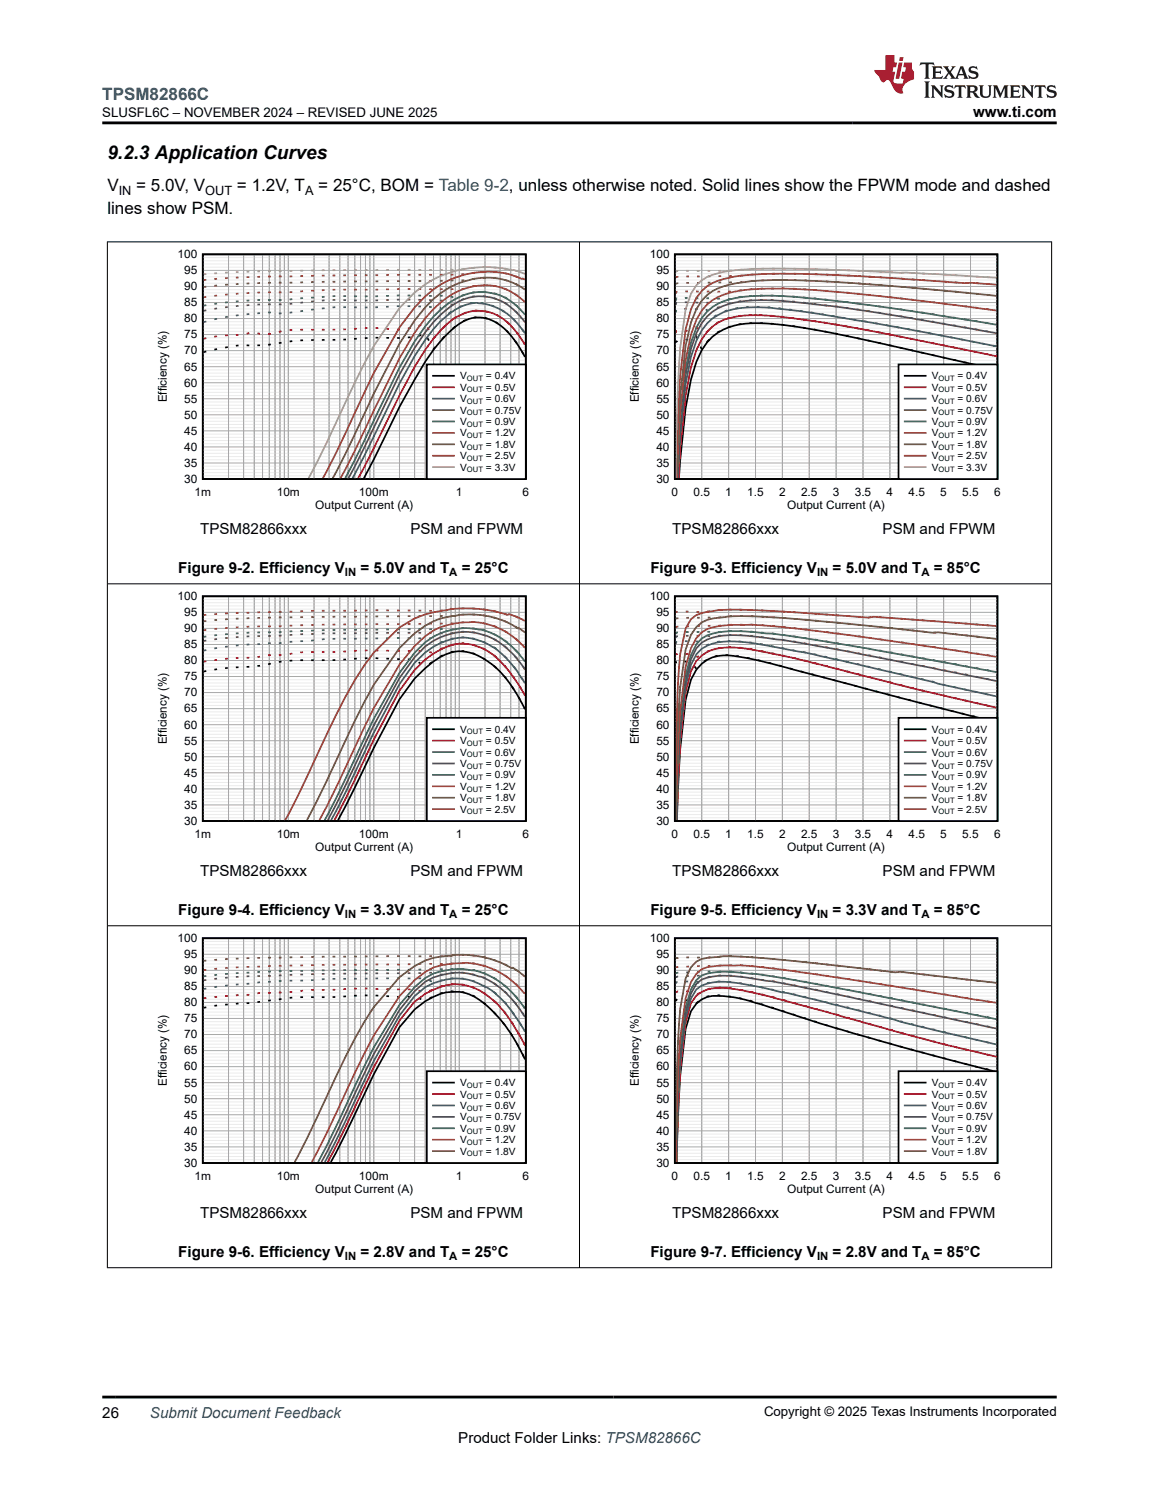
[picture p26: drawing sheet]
<svg xmlns="http://www.w3.org/2000/svg" width="216mm" height="279mm" viewBox="0 0 216 279" stroke-linecap="round" stroke-linejoin="round" font-family="sans-serif">
<defs><g id="words">
<text font-size="3.5" x="20" y="29.6">9.2.3 Application Curves</text>
<text font-size="3.2" fill="#00f" x="19" y="18.7">TPSM82866C</text>
<g font-size="3.2">
<text x="20" y="35.6">V</text>
<text x="25.4" y="35.6">= 5.0V, V</text>
<text x="44.1" y="35.6">= 1.2V, T</text>
<text x="59.3" y="35.6">= 25°C, BOM = Table 9-2, unless otherwise noted. Solid lines show the FPWM mode and dashed</text>
<text x="20" y="39.9">lines show PSM.</text>
</g>
<g font-size="2.8">
<text x="181.3" y="21.8">www.ti.com</text>
<text x="37.3" y="99.5">TPSM82866xxx</text>
<text x="76.5" y="99.5">PSM and FPWM</text>
<text x="125.2" y="99.5">TPSM82866xxx</text>
<text x="164.4" y="99.5">PSM and FPWM</text>
<text x="33.2" y="106.8">Figure 9-2. Efficiency V</text>
<text x="67.2" y="106.8">= 5.0V and T</text>
<text x="86" y="106.8">= 25°C</text>
<text x="121.1" y="106.8">Figure 9-3. Efficiency V</text>
<text x="155.1" y="106.8">= 5.0V and T</text>
<text x="174" y="106.8">= 85°C</text>
<text x="37.3" y="163.2">TPSM82866xxx</text>
<text x="76.5" y="163.2">PSM and FPWM</text>
<text x="125.2" y="163.2">TPSM82866xxx</text>
<text x="164.4" y="163.2">PSM and FPWM</text>
<text x="33.2" y="170.6">Figure 9-4. Efficiency V</text>
<text x="67.2" y="170.6">= 3.3V and T</text>
<text x="86" y="170.6">= 25°C</text>
<text x="121.1" y="170.6">Figure 9-5. Efficiency V</text>
<text x="155.1" y="170.6">= 3.3V and T</text>
<text x="174" y="170.6">= 85°C</text>
<text x="37.3" y="227">TPSM82866xxx</text>
<text x="76.5" y="227">PSM and FPWM</text>
<text x="125.2" y="227">TPSM82866xxx</text>
<text x="164.4" y="227">PSM and FPWM</text>
<text x="33.2" y="234.3">Figure 9-6. Efficiency V</text>
<text x="67.2" y="234.3">= 2.8V and T</text>
<text x="86" y="234.3">= 25°C</text>
<text x="121.1" y="234.3">Figure 9-7. Efficiency V</text>
<text x="155.1" y="234.3">= 2.8V and T</text>
<text x="174" y="234.3">= 85°C</text>
<text x="19" y="264.2">26</text>
<text x="85.4" y="269">Product Folder Links: TPSM82866C</text>
</g>
<text font-size="2.8" fill="#00f" x="27.9" y="264.2">Submit Document Feedback</text>
<g font-size="2.5">
<text x="19.1" y="21.9">SLUSFL6C – NOVEMBER 2024 – REVISED JUNE 2025</text>
<text x="142.3" y="263.9">Copyright © 2025 Texas Instruments Incorporated</text>
</g>
<g font-size="2.4">
<text x="22.1" y="36.3">IN</text>
<text x="38.2" y="36.3">OUT</text>
<text x="56.8" y="36.3">A</text>
</g>
<g font-size="2.2">
<text x="33.1" y="48.1">100</text>
<text x="34.3" y="51.1">95</text>
<text x="121" y="48.1">100</text>
<text x="122.3" y="51.1">95</text>
<text x="34.3" y="57.1">85</text>
<text x="34.3" y="54.1">90</text>
<text x="122.3" y="57.1">85</text>
<text x="122.3" y="54.1">90</text>
<text x="34.3" y="63.1">75</text>
<text x="34.3" y="60.1">80</text>
<text x="122.3" y="63.1">75</text>
<text x="122.3" y="60.1">80</text>
<text x="34.3" y="69.1">65</text>
<text x="34.3" y="66.1">70</text>
<text x="122.3" y="69.1">65</text>
<text x="122.3" y="66.1">70</text>
<text x="31.1" y="75" transform="rotate(-90 31.1 75)">Efficiency (%)</text>
<text x="34.3" y="75">55</text>
<text x="34.3" y="72.1">60</text>
<text x="119" y="75" transform="rotate(-90 119 75)">Efficiency (%)</text>
<text x="122.3" y="75">55</text>
<text x="122.3" y="72.1">60</text>
<text x="34.3" y="81">45</text>
<text x="34.3" y="78">50</text>
<text x="122.3" y="81">45</text>
<text x="122.3" y="78">50</text>
<text x="34.3" y="90">30</text>
<text x="34.3" y="87">35</text>
<text x="34.3" y="84">40</text>
<text x="122.3" y="90">30</text>
<text x="122.3" y="87">35</text>
<text x="122.3" y="84">40</text>
<text x="36.2" y="92.5">1m</text>
<text x="51.5" y="92.5">10m</text>
<text x="58.7" y="94.9">Output Current (A)</text>
<text x="66.8" y="92.5">100m</text>
<text x="84.9" y="92.5">1</text>
<text x="97.3" y="92.5">6</text>
<text x="125.1" y="92.5">0</text>
<text x="129.2" y="92.5">0.5</text>
<text x="135.1" y="92.5">1</text>
<text x="139.2" y="92.5">1.5</text>
<text x="145.1" y="92.5">2</text>
<text x="146.7" y="94.9">Output Current (A)</text>
<text x="149.2" y="92.5">2.5</text>
<text x="155.1" y="92.5">3</text>
<text x="159.2" y="92.5">3.5</text>
<text x="165.2" y="92.5">4</text>
<text x="169.2" y="92.5">4.5</text>
<text x="175.2" y="92.5">5</text>
<text x="179.2" y="92.5">5.5</text>
<text x="185.2" y="92.5">6</text>
<text x="33.1" y="111.9">100</text>
<text x="121" y="111.9">100</text>
<text x="34.3" y="117.8">90</text>
<text x="34.3" y="114.8">95</text>
<text x="122.3" y="117.8">90</text>
<text x="122.3" y="114.8">95</text>
<text x="34.3" y="123.8">80</text>
<text x="34.3" y="120.8">85</text>
<text x="122.3" y="123.8">80</text>
<text x="122.3" y="120.8">85</text>
<text x="34.3" y="129.8">70</text>
<text x="34.3" y="126.8">75</text>
<text x="122.3" y="129.8">70</text>
<text x="122.3" y="126.8">75</text>
<text x="34.3" y="135.8">60</text>
<text x="34.3" y="132.8">65</text>
<text x="122.3" y="135.8">60</text>
<text x="122.3" y="132.8">65</text>
<text x="31.1" y="138.7" transform="rotate(-90 31.1 138.7)">Efficiency (%)</text>
<text x="34.3" y="141.8">50</text>
<text x="34.3" y="138.8">55</text>
<text x="119" y="138.7" transform="rotate(-90 119 138.7)">Efficiency (%)</text>
<text x="122.3" y="141.8">50</text>
<text x="122.3" y="138.8">55</text>
<text x="34.3" y="147.8">40</text>
<text x="34.3" y="144.8">45</text>
<text x="122.3" y="147.8">40</text>
<text x="122.3" y="144.8">45</text>
<text x="34.3" y="153.7">30</text>
<text x="34.3" y="150.7">35</text>
<text x="122.3" y="153.7">30</text>
<text x="122.3" y="150.7">35</text>
<text x="36.2" y="156.2">1m</text>
<text x="51.5" y="156.2">10m</text>
<text x="58.7" y="158.7">Output Current (A)</text>
<text x="66.8" y="156.2">100m</text>
<text x="84.9" y="156.2">1</text>
<text x="97.3" y="156.2">6</text>
<text x="125.1" y="156.2">0</text>
<text x="129.2" y="156.2">0.5</text>
<text x="135.1" y="156.2">1</text>
<text x="139.2" y="156.2">1.5</text>
<text x="145.1" y="156.2">2</text>
<text x="146.7" y="158.7">Output Current (A)</text>
<text x="149.2" y="156.2">2.5</text>
<text x="155.1" y="156.2">3</text>
<text x="159.2" y="156.2">3.5</text>
<text x="165.2" y="156.2">4</text>
<text x="169.2" y="156.2">4.5</text>
<text x="175.2" y="156.2">5</text>
<text x="179.2" y="156.2">5.5</text>
<text x="185.2" y="156.2">6</text>
<text x="33.1" y="175.6">100</text>
<text x="34.3" y="178.6">95</text>
<text x="121" y="175.6">100</text>
<text x="122.3" y="178.6">95</text>
<text x="34.3" y="184.6">85</text>
<text x="34.3" y="181.6">90</text>
<text x="122.3" y="184.6">85</text>
<text x="122.3" y="181.6">90</text>
<text x="34.3" y="190.5">75</text>
<text x="34.3" y="187.6">80</text>
<text x="122.3" y="190.5">75</text>
<text x="122.3" y="187.6">80</text>
<text x="34.3" y="196.5">65</text>
<text x="34.3" y="193.5">70</text>
<text x="122.3" y="196.5">65</text>
<text x="122.3" y="193.5">70</text>
<text x="31.1" y="202.5" transform="rotate(-90 31.1 202.5)">Efficiency (%)</text>
<text x="34.3" y="202.5">55</text>
<text x="34.3" y="199.5">60</text>
<text x="119" y="202.5" transform="rotate(-90 119 202.5)">Efficiency (%)</text>
<text x="122.3" y="202.5">55</text>
<text x="122.3" y="199.5">60</text>
<text x="34.3" y="208.5">45</text>
<text x="34.3" y="205.5">50</text>
<text x="122.3" y="208.5">45</text>
<text x="122.3" y="205.5">50</text>
<text x="34.3" y="214.5">35</text>
<text x="34.3" y="211.5">40</text>
<text x="122.3" y="214.5">35</text>
<text x="122.3" y="211.5">40</text>
<text x="34.3" y="217.5">30</text>
<text x="36.2" y="219.9">1m</text>
<text x="51.5" y="219.9">10m</text>
<text x="66.8" y="219.9">100m</text>
<text x="84.9" y="219.9">1</text>
<text x="97.3" y="219.9">6</text>
<text x="122.3" y="217.5">30</text>
<text x="125.1" y="219.9">0</text>
<text x="129.2" y="219.9">0.5</text>
<text x="135.1" y="219.9">1</text>
<text x="139.2" y="219.9">1.5</text>
<text x="145.1" y="219.9">2</text>
<text x="149.2" y="219.9">2.5</text>
<text x="155.1" y="219.9">3</text>
<text x="159.2" y="219.9">3.5</text>
<text x="165.2" y="219.9">4</text>
<text x="169.2" y="219.9">4.5</text>
<text x="175.2" y="219.9">5</text>
<text x="179.2" y="219.9">5.5</text>
<text x="185.2" y="219.9">6</text>
<text x="58.7" y="222.4">Output Current (A)</text>
<text x="146.7" y="222.4">Output Current (A)</text>
</g>
<g font-size="2.1">
<text x="64.3" y="107.4">IN</text>
<text x="83.7" y="107.4">A</text>
<text x="152.2" y="107.4">IN</text>
<text x="171.7" y="107.4">A</text>
<text x="64.3" y="171.1">IN</text>
<text x="83.7" y="171.1">A</text>
<text x="152.2" y="171.1">IN</text>
<text x="171.7" y="171.1">A</text>
<text x="64.3" y="234.9">IN</text>
<text x="83.7" y="234.9">A</text>
<text x="152.2" y="234.9">IN</text>
<text x="171.7" y="234.9">A</text>
</g>
<g font-size="1.9">
<text x="85.7" y="70.7">V</text>
<text x="90.5" y="70.7">= 0.4V</text>
<text x="173.6" y="70.7">V</text>
<text x="178.4" y="70.7">= 0.4V</text>
<text x="85.7" y="72.8">V</text>
<text x="85.7" y="75">V</text>
<text x="85.7" y="77.1">V</text>
<text x="90.5" y="72.8">= 0.5V</text>
<text x="90.5" y="75">= 0.6V</text>
<text x="90.5" y="77.1">= 0.75V</text>
<text x="173.6" y="72.8">V</text>
<text x="173.6" y="75">V</text>
<text x="173.6" y="77.1">V</text>
<text x="178.4" y="72.8">= 0.5V</text>
<text x="178.4" y="75">= 0.6V</text>
<text x="178.4" y="77.1">= 0.75V</text>
<text x="85.7" y="79.2">V</text>
<text x="85.7" y="81.3">V</text>
<text x="85.7" y="83.5">V</text>
<text x="90.5" y="79.2">= 0.9V</text>
<text x="90.5" y="81.3">= 1.2V</text>
<text x="90.5" y="83.5">= 1.8V</text>
<text x="173.6" y="79.2">V</text>
<text x="173.6" y="81.3">V</text>
<text x="173.6" y="83.5">V</text>
<text x="178.4" y="79.2">= 0.9V</text>
<text x="178.4" y="81.3">= 1.2V</text>
<text x="178.4" y="83.5">= 1.8V</text>
<text x="85.7" y="85.6">V</text>
<text x="85.7" y="87.7">V</text>
<text x="90.5" y="85.6">= 2.5V</text>
<text x="90.5" y="87.7">= 3.3V</text>
<text x="173.6" y="85.6">V</text>
<text x="173.6" y="87.7">V</text>
<text x="178.4" y="85.6">= 2.5V</text>
<text x="178.4" y="87.7">= 3.3V</text>
<text x="85.7" y="136.6">V</text>
<text x="90.5" y="136.6">= 0.4V</text>
<text x="173.6" y="136.6">V</text>
<text x="178.4" y="136.6">= 0.4V</text>
<text x="85.7" y="138.7">V</text>
<text x="85.7" y="140.8">V</text>
<text x="85.7" y="143">V</text>
<text x="90.5" y="138.7">= 0.5V</text>
<text x="90.5" y="140.8">= 0.6V</text>
<text x="90.5" y="143">= 0.75V</text>
<text x="173.6" y="138.7">V</text>
<text x="173.6" y="140.8">V</text>
<text x="173.6" y="143">V</text>
<text x="178.4" y="138.7">= 0.5V</text>
<text x="178.4" y="140.8">= 0.6V</text>
<text x="178.4" y="143">= 0.75V</text>
<text x="85.7" y="145.1">V</text>
<text x="85.7" y="147.2">V</text>
<text x="85.7" y="149.3">V</text>
<text x="90.5" y="145.1">= 0.9V</text>
<text x="90.5" y="147.2">= 1.2V</text>
<text x="90.5" y="149.3">= 1.8V</text>
<text x="173.6" y="145.1">V</text>
<text x="173.6" y="147.2">V</text>
<text x="173.6" y="149.3">V</text>
<text x="178.4" y="145.1">= 0.9V</text>
<text x="178.4" y="147.2">= 1.2V</text>
<text x="178.4" y="149.3">= 1.8V</text>
<text x="85.7" y="151.5">V</text>
<text x="90.5" y="151.5">= 2.5V</text>
<text x="173.6" y="151.5">V</text>
<text x="178.4" y="151.5">= 2.5V</text>
<text x="85.7" y="202.5">V</text>
<text x="90.5" y="202.5">= 0.4V</text>
<text x="173.6" y="202.5">V</text>
<text x="178.4" y="202.5">= 0.4V</text>
<text x="85.7" y="204.6">V</text>
<text x="85.7" y="206.7">V</text>
<text x="85.7" y="208.8">V</text>
<text x="90.5" y="204.6">= 0.5V</text>
<text x="90.5" y="206.7">= 0.6V</text>
<text x="90.5" y="208.8">= 0.75V</text>
<text x="173.6" y="204.6">V</text>
<text x="173.6" y="206.7">V</text>
<text x="173.6" y="208.8">V</text>
<text x="178.4" y="204.6">= 0.5V</text>
<text x="178.4" y="206.7">= 0.6V</text>
<text x="178.4" y="208.8">= 0.75V</text>
<text x="85.7" y="211">V</text>
<text x="85.7" y="213.1">V</text>
<text x="85.7" y="215.2">V</text>
<text x="90.5" y="211">= 0.9V</text>
<text x="90.5" y="213.1">= 1.2V</text>
<text x="90.5" y="215.2">= 1.8V</text>
<text x="173.6" y="211">V</text>
<text x="173.6" y="213.1">V</text>
<text x="173.6" y="215.2">V</text>
<text x="178.4" y="211">= 0.9V</text>
<text x="178.4" y="213.1">= 1.2V</text>
<text x="178.4" y="215.2">= 1.8V</text>
</g>
<g font-size="1.4">
<text x="87" y="71">OUT</text>
<text x="174.8" y="71">OUT</text>
<text x="87" y="73.1">OUT</text>
<text x="87" y="75.3">OUT</text>
<text x="87" y="77.4">OUT</text>
<text x="174.8" y="73.1">OUT</text>
<text x="174.8" y="75.3">OUT</text>
<text x="174.8" y="77.4">OUT</text>
<text x="87" y="79.5">OUT</text>
<text x="87" y="81.7">OUT</text>
<text x="87" y="83.8">OUT</text>
<text x="174.8" y="79.5">OUT</text>
<text x="174.8" y="81.7">OUT</text>
<text x="174.8" y="83.8">OUT</text>
<text x="87" y="85.9">OUT</text>
<text x="87" y="88.1">OUT</text>
<text x="174.8" y="85.9">OUT</text>
<text x="174.8" y="88.1">OUT</text>
<text x="87" y="136.9">OUT</text>
<text x="174.8" y="136.9">OUT</text>
<text x="87" y="139">OUT</text>
<text x="87" y="141.2">OUT</text>
<text x="87" y="143.3">OUT</text>
<text x="174.8" y="139">OUT</text>
<text x="174.8" y="141.2">OUT</text>
<text x="174.8" y="143.3">OUT</text>
<text x="87" y="145.4">OUT</text>
<text x="87" y="147.5">OUT</text>
<text x="87" y="149.7">OUT</text>
<text x="174.8" y="145.4">OUT</text>
<text x="174.8" y="147.5">OUT</text>
<text x="174.8" y="149.7">OUT</text>
<text x="87" y="151.8">OUT</text>
<text x="174.8" y="151.8">OUT</text>
<text x="87" y="202.8">OUT</text>
<text x="174.8" y="202.8">OUT</text>
<text x="87" y="204.9">OUT</text>
<text x="87" y="207">OUT</text>
<text x="87" y="209.2">OUT</text>
<text x="174.8" y="204.9">OUT</text>
<text x="174.8" y="207">OUT</text>
<text x="174.8" y="209.2">OUT</text>
<text x="87" y="211.3">OUT</text>
<text x="87" y="213.4">OUT</text>
<text x="87" y="215.5">OUT</text>
<text x="174.8" y="211.3">OUT</text>
<text x="174.8" y="213.4">OUT</text>
<text x="174.8" y="215.5">OUT</text>
</g>
</g></defs>
<g fill="none" stroke="#000" stroke-width=".32">
<path d="M37.8 47.4h60.1v41.9h-60.1zM86.8 59.6l-.5 .3M88.8 59.1l-.5 .1M90.3 59.3l.5 .1M38.4 65.5l-.5 .1M40.4 65.1l-.5 .1M42.4 64.7l-.5 .1M44.4 64.4h-.5M45.9 64.4h.5M48.4 64.4h-.5M50.4 64.2l-.5 .1M52.4 63.9l-.5 .1"/>
<path d="M54.4 63.6l-.5 .1M56.5 63.4h-.6M58.5 63.4h-.5M60.5 63.4h-.5M62.5 63.3h-.5M64.5 63.3h-.5M66.5 63.1l-.5 .1M68.5 63h-.5M70 62.9l.5 .1M72 63h.5M74 63h.5M76.5 62.9h-.5"/>
<path d="M78.5 62.5l-.5 .1M79.6 63l.3 .5M81.1 64.7l-.3 .4-.1-.1M82.8 62.7l-.5 .5M84.8 60.9l-.5 .4M92.3 60l.5 .3M94.3 61.6l.5 .4M95.9 63.5l.4 .5M97.2 65.5l.3 .5M97.8 66.5l-1.3-2.1a11.2 11.2 0 0 0-5.8-5 6.1 6.1 0 0 0-5.9 1.5 30.8 30.8 0 0 0-7.6 9.9l-2.8 5-6.6 13.3"/>
</g>
<g fill="none" stroke="#a8a8a8" stroke-width=".19">
<path d="M37.8 50.4h60.2M37.8 53.4h60.2M37.8 56.4h60.2M37.8 59.4h60.2M42.6 47.4v41.9M45.4 47.4v41.9M47.4 47.4v41.9M48.9 47.4v41.9M50.2 47.4v41.9M51.2 47.4v41.9M52.2 47.4v41.9M53 47.4v41.9"/>
<path d="M53.7 47.4v41.9M58.5 47.4v41.9M61.3 47.4v41.9M63.3 47.4v41.9M64.8 47.4v41.9M66.1 47.4v41.9M67.2 47.4v41.9M68.1 47.4v41.9M68.9 47.4v41.9M69.6 47.4v41.9M74.4 47.4v41.9M77.2 47.4v41.9"/>
<path d="M79.2 47.4v41.9M80.8 47.4v41.9M82 47.4v41.9M83.1 47.4v41.9M84 47.4v41.9M84.8 47.4v41.9M85.6 47.4v41.9M90.3 47.4v41.9M93.2 47.4v41.9M95.1 47.4v41.9M96.7 47.4v41.9M37.8 62.4h60.2"/>
<path d="M37.8 65.4h60.2M37.8 68.4h60.2M37.8 71.3h60.2M37.8 74.3h60.2M37.8 77.3h60.2M37.8 80.3h60.2M37.8 83.3h60.2M37.8 86.3h60.2"/>
</g>
<g fill="none" stroke="#ebebeb" stroke-width=".19">
<path d="M37.8 48h60.2M37.8 48.6h60.2M37.8 49.2h60.2M37.8 49.8h60.2M37.8 51h60.2M37.8 51.6h60.2M37.8 52.2h60.2M37.8 52.8h60.2M37.8 54h60.2M37.8 54.6h60.2M37.8 55.2h60.2M37.8 55.8h60.2"/>
<path d="M37.8 57h60.2M37.8 57.6h60.2M37.8 58.2h60.2M37.8 58.8h60.2M37.8 60h60.2M37.8 60.6h60.2M37.8 61.2h60.2M37.8 61.8h60.2M37.8 63h60.2M37.8 63.6h60.2M37.8 64.2h60.2M37.8 64.8h60.2"/>
<path d="M37.8 66h60.2M37.8 66.6h60.2M37.8 67.2h60.2M37.8 67.8h60.2M37.8 69h60.2M37.8 69.5h60.2M37.8 70.1h60.2M37.8 70.7h60.2M37.8 71.9h60.2M37.8 72.5h60.2M37.8 73.1h60.2M37.8 73.7h60.2"/>
<path d="M37.8 74.9h60.2M37.8 75.5h60.2M37.8 76.1h60.2M37.8 76.7h60.2M37.8 77.9h60.2M37.8 78.5h60.2M37.8 79.1h60.2M37.8 79.7h60.2M37.8 80.9h60.2M37.8 81.5h60.2M37.8 82.1h60.2M37.8 82.7h60.2"/>
<path d="M37.8 83.9h60.2M37.8 84.5h60.2M37.8 85.1h60.2M37.8 85.7h60.2M37.8 86.9h60.2M37.8 87.5h60.2M37.8 88.1h60.2M37.8 88.7h60.2"/>
</g>
<g fill="none" stroke="#f00" stroke-width=".32">
<path d="M84.9 59.1l-.5 .4M86.9 58.2l-.5 .2M88.9 57.9h-.5M90.4 58l.5 .1M92.4 58.7l.5 .2M94.4 60l.5 .4M38.4 63l-.5 .1M40.4 62.7l-.5 .1M42.4 62.5h-.5M44.4 62.5h-.5M46.4 62.1l-.5 .1M47.9 62.1l.5 .1"/>
<path d="M50.4 62.2l-.5 .1M52.4 61.8h-.5M54.4 61.5h-.5M55.9 61.5h.6M58 61.5h.5M60 61.5h.5M62 61.4h.5M64.5 61.4h-.5M66.5 61.3h-.5M68.5 61.1l-.5 .1M70 61.1l.5 .1M72 61.3h.5"/>
<path d="M74 61.4h.5M76.5 61.1l-.5 .1M78.5 60.6l-.5 .1M79.6 61l.3 .5M81.1 62.7l-.4 .3M82.9 60.7l-.5 .5M96.2 61.9l.4 .5M97.6 63.9l.2 .3-1.3-1.8a8.9 8.9 0 0 0-9.1-4.3l-1.2 .4a13 13 0 0 0-5.4 4.6l-1.6 2.1-2 3.2-2.8 5.3-4.8 9.9-2.9 5.5"/>
</g>
<g fill="none" stroke="#295c74" stroke-width=".32">
<path d="M38.4 59.9l-.5 .1M40.4 59.4l-.5 .1M42.4 59l-.5 .1M44.4 58.7l-.5 .1M46.4 58.5l-.5 .1M48.4 58.4h-.5M49.9 58.2l.5 .1M52.4 58.4h-.5M54.4 58.2l-.5 .1M56.5 57.9l-.6 .1M58.5 57.7h-.5M60.5 57.4l-.5 .1"/>
<path d="M62.5 57.3h-.5M64 57.3h.5M66 57.3h.5M68.5 57.3h-.5M70.4 57.3h-.5M72.4 57.2h-.5M74.4 57.1h-.5M75.9 57.1h.5M77.9 57.1h.5M79.9 57.2h.5M81.9 57.4l.4 .4M84 58.1l-.5 .4"/>
<path d="M86 57l-.5 .2M88 56.5h-.5M89.5 56.5h.5M91.5 56.9l.5 .2M93.5 57.8l.5 .4M95.5 59.4l.5 .5M97.2 61.3l.4 .5M97.8 62.1l-1.1-1.4a10.2 10.2 0 0 0-8.8-4.2 10.9 10.9 0 0 0-5.9 3.4 44.6 44.6 0 0 0-7.6 11.6l-6.5 13.5-2.2 4.1"/>
</g>
<g fill="none" stroke="#68265f" stroke-width=".32">
<path d="M38.4 57.8l-.5 .1M40.4 57.5l-.5 .1M42.4 57.2l-.5 .1M44.4 57l-.5 .1M46.4 56.9h-.5M48.4 56.7l-.5 .1M49.9 56.7h.5M52.4 56.7h-.5M54.4 56.6h-.5M56.5 56.4h-.6M58.5 56.2h-.5M60.5 56h-.5"/>
<path d="M62.5 55.9h-.5M64 55.9h.5M66 56h.5M68.5 56h-.5M70.4 56h-.5M72.4 55.9h-.5M74.4 55.8l-.5 .1M75.9 55.9h.5M77.9 55.9h.5M79.9 55.9l.5 .1M81.9 56h.5M84.4 56.7l-.5 .2"/>
<path d="M86.4 55.7l-.4 .2M88.5 55.2l-.5 .1M90 55.2h.5M92 55.6l.5 .1M94 56.4l.5 .3M96 58l.5 .4M97.7 59.9l.1 .1-1.3-1.4a9.2 9.2 0 0 0-10.9-2.4 18.6 18.6 0 0 0-6.4 5.7l-2 3-2.8 4.9-6.5 13.6-3 5.7"/>
</g>
<g fill="none" stroke="#286b49" stroke-width=".32">
<path d="M38.4 56.9l-.5 .1M40.4 56.6h-.5M42.4 56.3l-.5 .1M44.4 56.2h-.5M46.4 56h-.5M48.4 55.9h-.5M49.9 55.9h.5M52.4 55.9h-.5M54.4 55.8h-.5M56.5 55.6h-.6M58.5 55.5h-.5M60.5 55.3l-.5 .1"/>
<path d="M62.5 55.2h-.5M64 55.2h.5M66 55.2h.5M68.5 55.2h-.5M70.4 55.2h-.5M72.4 55.1l-.5 .1M74.4 55.1h-.5M75.9 55.1h.5M77.9 55.1h.5M79.9 55.1l.5 .1M81.9 55.1h.5M83.9 55.2l.5 .3"/>
<path d="M86.4 54.9l-.5 .2M88.4 54.5h-.5M89.9 54.4h.5M91.9 54.7l.6 .1M93.9 55.4l.6 .3M96 56.7l.5 .5M97.8 58.6l-1.7-1.7a9.5 9.5 0 0 0-10.5-1.5 17 17 0 0 0-6.4 5.4l-2 2.9-2.8 4.8-6.5 13.7-3.6 6.9"/>
</g>
<g fill="none" stroke="#9d3a3a" stroke-width=".32">
<path d="M38.4 55.3l-.5 .1M40.4 55.1h-.5M42.4 54.9h-.5M44.4 54.7l-.5 .1M46.4 54.6h-.5M48.4 54.5h-.5M50.4 54.5h-.5M52.4 54.5h-.5M54.4 54.4l-.5 .1M56.5 54.3h-.6M58.5 54.2h-.5M60.5 54.1h-.5"/>
<path d="M62.5 54h-.5M64 54h.5M66 54h.5M68.5 54h-.5M70.4 54h-.5M72.4 53.9h-.5M74.4 53.9h-.5M75.9 53.9h.6M77.9 53.9h.6M80 53.9h.5M82.5 53.9h-.5M84.5 53.9h-.5"/>
<path d="M86.5 53.8l-.5 .1M88.5 53.3l-.5 .1M90.5 53.2h-.5M92 53.3h.5M94 53.8l.5 .2M96 54.8l.5 .4M97.8 56.3l-1.7-1.4a10.6 10.6 0 0 0-10.5-.7 16.8 16.8 0 0 0-6.4 5.1l-2 2.7-2.8 4.8-8.3 17.2-2.7 5.1"/>
</g>
<g fill="none" stroke="#6b4f28" stroke-width=".32">
<path d="M38.4 53.4l-.5 .1M40.4 53.2l-.5 .1M42.4 53l-.5 .1M44.4 52.9l-.5 .1M46.4 52.8l-.5 .1M48.4 52.8h-.5M50.4 52.7h-.5M51.9 52.7h.5M54.4 52.7h-.5M56.5 52.6h-.6M58.5 52.6h-.5M60.5 52.5h-.5"/>
<path d="M62 52.5h.5M64.5 52.5h-.5M66 52.5h.5M68 52.5h.5M70.5 52.4h-.5M72.5 52.4h-.5M74.5 52.4h-.5M76 52.4h.5M78 52.4h.5M80 52.4h.5M82 52.3h.5M84 52.3h.5"/>
<path d="M86 52.3h.5M88.5 51.9l-.5 .1M90.5 51.8h-.5M92 51.8l.5 .1M94 52.1l.5 .2M96 52.9l.5 .3M97.8 54l-1-.7-1.7-.7a13.3 13.3 0 0 0-10.3 .5 18 18 0 0 0-7.6 6.6l-2.8 4.3-4.8 9.4-5.3 11.3-2.3 4.4"/>
</g>
<g fill="none" stroke="#83461f" stroke-width=".32">
<path d="M38.4 52.1l-.5 .1M40.4 52h-.5M42.4 51.8l-.5 .1M44.4 51.7h-.5M46.4 51.6l-.5 .1M48.4 51.6h-.5M50.4 51.5l-.5 .1M51.9 51.5h.5M54.4 51.5h-.5M56.5 51.4l-.6 .1M58 51.4h.5M60.5 51.4h-.5"/>
<path d="M62 51.3h.5M64.5 51.3h-.5M66 51.3h.5M68.5 51.3h-.5M69.9 51.3h.5M72.4 51.2l-.5 .1M74.4 51.2h-.5M75.9 51.2h.6M77.9 51.2h.6M80 51.2h.5M82.5 51.2h-.5M84.5 51.2h-.5"/>
<path d="M86.5 51.1h-.5M88.5 50.8l-.5 .1M90.5 50.7h-.5M92 50.7h.5M94 50.9l.5 .1M96 51.5l.5 .2M97.8 52.1l-3.6-1.1a17.3 17.3 0 0 0-11.1 1.5 18.5 18.5 0 0 0-5.9 4.8l-2.8 3.7a190 190 0 0 0-10.1 19.8l-4.1 8.3"/>
</g>
<g fill="none" stroke="#b1ae66" stroke-width=".32">
<path d="M38.4 51.1h-.5M40.4 50.9l-.5 .1M42.4 50.8h-.5M44.4 50.7h-.5M46.4 50.6l-.5 .1M48.4 50.6h-.5M49.9 50.6h.5M52.4 50.5h-.5M54.4 50.5h-.5M56.5 50.4l-.6 .1M58 50.4h.5M60.5 50.4h-.5"/>
<path d="M62 50.4h.5M64 50.3h.5M66 50.3h.5M68.5 50.3h-.5M70.4 50.3h-.4M72.5 50.3h-.6M74.5 50.3h-.5M76 50.3h.5M78 50.3h.5M80 50.3h.5M82.5 50.3h-.5M84.5 50.3h-.5"/>
<path d="M86.5 50.1l-.5 .1M88.5 49.9h-.5M90.5 49.8h-.5M92 49.9h.5M94 50.1l.5 .1M96 50.4l.5 .2M97.8 51l-2.2-.7-.1 .1-1.7-.4a22.5 22.5 0 0 0-11.8 1.5 20 20 0 0 0-7.6 5.9 90.4 90.4 0 0 0-10.1 17.7l-3.5 7.6-3.3 6.4"/>
</g>
<path d="M79.5 67.9h18.4v21.4h-18.4z" fill-rule="evenodd" fill="#fff"/>
<g fill="none" stroke="#000" stroke-width=".32">
<path d="M125.7 47.4h60.1v41.9h-60.1zM79.5 67.9h18.4v21.4h-18.4zM80.7 70h3.9M126.2 63.6l-.3 .1M128.2 63.3h-.5M129.7 62.6l.2 .5M130.5 64.6l.2 .5M132.1 63.3l-.4 .5M134.1 61.7l-.5 .3M136.1 60.8l-.5 .2M138.1 60.4l-.5 .1M140.1 60.2h-.5"/>
<path d="M141.6 60.2h.5M143.6 60.3l.5 .1M145.6 60.5l.5 .1M147.6 60.8h.5M149.6 61.1l.5 .1M151.6 61.4l.5 .1M153.6 61.8l.5 .1M155.6 62.2l.5 .1M157.6 62.6l.5 .1M159.6 63l.5 .1M161.6 63.4l.5 .1M163.6 63.9l.5 .1"/>
<path d="M165.6 64.3l.5 .1M167.6 64.8l.5 .1M169.6 65.2l.5 .2M171.6 65.7l.5 .1M173.6 66.1l.5 .2M175.6 66.6l.5 .1M177.6 67.1l.5 .1M179.6 67.5l.5 .1M181.6 68l.5 .1M183.6 68.4l.5 .1M185.6 68.9l-21.8-5a157.5 157.5 0 0 0-21.1-3.6 15.1 15.1 0 0 0-9 1.7 10.2 10.2 0 0 0-4 5.4l-1 3.3-1 5.4-1.2 13"/>
</g>
<g fill="none" stroke="#f00" stroke-width=".32">
<path d="M134 60l-.5 .3M136 59.2l-.5 .1M138 58.8l-.5 .1M140 58.7h-.5M141.5 58.7h.5M143.5 58.8l.5 .1M145.5 59l.5 .1M147.5 59.3h.5M149.5 59.5l.5 .1M151.5 59.8l.5 .1M80.7 72.2h3.9M126.1 61.7l-.2 .4"/>
<path d="M128.1 61.6l-.5 .1M129.6 61h.1l.4 .3M132 61.6l-.5 .3M153.5 60.1l.5 .1M155.5 60.4l.5 .1M157.5 60.8l.5 .1M159.5 61.2h.5M161.5 61.5l.5 .1M163.5 61.9l.5 .1M165.5 62.3l.5 .1M167.5 62.7l.5 .1M169.5 63.1l.5 .1"/>
<path d="M171.5 63.5l.5 .1M173.5 63.9l.5 .1M175.5 64.3l.5 .1M177.5 64.7l.5 .1M179.5 65.1l.5 .1M181.5 65.5l.5 .1M183.5 65.9l.5 .1M185.5 66.4h.1l-21.8-4.4a183.1 183.1 0 0 0-22.1-3.2 15.5 15.5 0 0 0-8 1.4 9.8 9.8 0 0 0-4 5.1l-1 3.1-1 5.3-1 9.9-.3 5.5"/>
</g>
<g fill="none" stroke="#295c74" stroke-width=".32">
<path d="M126 57.8l-.1 .5M128 57.6h-.5M129.5 57.6l.5 .1M131.5 57.7l.2 .1 .2 .2M133.5 58.7l-.5 .3M135.5 57.9l-.5 .1M137.5 57.4l-.5 .1M139.5 57.2h-.5M141 57.2h.5M143 57.3h.5M145 57.4l.5 .1M147 57.7h.5"/>
<path d="M149 57.9l.5 .1M151 58.2l.5 .1M153 58.5l.5 .1M155 58.9l.5 .1M157 59.2l.5 .1M159 59.6l.5 .1M161 59.9l.5 .1M80.7 74.3h3.9M163 60.2l.5 .1M165 60.6l.5 .1M167 61l.5 .1M169 61.3l.5 .1"/>
<path d="M171 61.7l.5 .1M173 62.1l.5 .1M175 62.5l.5 .1M177 62.9h.5M179 63.2l.5 .1M181 63.6l.5 .1M183 64l.5 .1M185 64.4l.5 .1M185.6 64.6l-24.8-4.7a186.6 186.6 0 0 0-19.1-2.6 15 15 0 0 0-8 1.4 8.8 8.8 0 0 0-4 4.8l-1 3-1 5.1a213.9 213.9 0 0 0-1.4 17.5"/>
</g>
<g fill="none" stroke="#68265f" stroke-width=".32">
<path d="M126.1 56.4l-.2 .4M128.1 56.3l-.5 .1M129.6 56.4h.5M131.6 56.4h.5M134.1 57.2l-.4 .2-.1-.2M136.1 56.5l-.5 .1M138.1 56.1l-.5 .1M140.1 56h-.5M141.6 55.9h.5M143.6 55.9h.5M145.6 56l.5 .1M147.6 56.2h.5"/>
<path d="M149.6 56.4h.5M151.6 56.6l.5 .1M153.6 56.9h.5M155.6 57.1l.5 .1M157.6 57.4h.5M159.6 57.7h.5M161.6 58h.5M163.6 58.3h.5M165.6 58.6l.5 .1M167.6 58.9l.5 .1M169.6 59.2l.5 .1M171.6 59.6l.5 .1"/>
<path d="M173.6 59.9l.5 .1M80.7 76.4h3.9M175.6 60.3l.5 .1M177.6 60.6l.5 .1M179.6 61l.5 .1M181.6 61.3l.5 .1M183.6 61.7l.5 .1M185.6 62v.1M185.6 62.1l-20.8-3.6a212.5 212.5 0 0 0-22.1-2.5 20.4 20.4 0 0 0-9 1.5 8.8 8.8 0 0 0-4 4.6l-1 2.9-1 5a230.8 230.8 0 0 0-1.5 19.1"/>
</g>
<g fill="none" stroke="#286b49" stroke-width=".32">
<path d="M126.1 55.6h-.1l-.1 .4M128.1 55.5l-.5 .1M129.6 55.6h.5M132.1 55.6h-.5M133.6 55.6l.5 .1M136.1 55.7l-.5 .1M138.1 55.3l-.5 .1M140.1 55.1l-.5 .1M141.6 55.1h.5M143.6 55.1h.5M145.6 55.1l.5 .1M147.6 55.3h.5"/>
<path d="M149.6 55.4l.5 .1M151.6 55.6h.5M153.6 55.8l.5 .1M155.6 56l.5 .1M157.6 56.3h.5M159.6 56.5l.5 .1M161.6 56.8l.5 .1M163.6 57.1h.5M165.6 57.3l.5 .1M167.6 57.6l.5 .1M169.6 57.9l.5 .1M171.6 58.2l.5 .1"/>
<path d="M173.6 58.5l.5 .1M175.6 58.8l.5 .1M177.6 59.2l.5 .1M179.6 59.5l.5 .1M181.6 59.8l.5 .1M80.7 78.6h3.9M183.6 60.1l.5 .1M185.6 60.5l-23.8-3.7a158.6 158.6 0 0 0-20.1-1.7 19 19 0 0 0-8 1.5 8.7 8.7 0 0 0-4 4.5l-1 2.8-1 4.9-1 9.9-.5 10.4"/>
</g>
<g fill="none" stroke="#9d3a3a" stroke-width=".32">
<path d="M126.2 54.4h-.2l-.1 .3M128.2 54.3h-.5M129.7 54.3h.5M132.2 54.3h-.5M134.2 54.3l-.5 .1M135.7 54.3h.5M138.2 54.1l-.5 .1M140.2 53.9h-.5M142.2 53.8h-.5M143.7 53.8h.5M145.7 53.7h.4M147.7 53.8h.5"/>
<path d="M149.7 53.9h.5M151.7 54l.5 .1M153.7 54.2h.5M155.7 54.4h.5M157.6 54.5l.6 .1M159.6 54.7l.5 .1M161.6 54.9l.5 .1M163.6 55.1l.5 .1M165.6 55.4h.5M167.7 55.6l.4 .1M169.7 55.8l.4 .1M171.6 56.1h.5"/>
<path d="M173.6 56.3l.5 .1M175.6 56.6h.5M177.6 56.8l.5 .1M179.6 57.1h.5M181.6 57.3l.5 .1M183.6 57.6l.5 .1M185.6 57.9l-23.8-2.9a132.6 132.6 0 0 0-22.1-1.1 13.6 13.6 0 0 0-8 2.9l-1 1.1-1 1.7-1 2.7-1 4.8a224.6 224.6 0 0 0-1.6 22M80.7 80.7h3.9"/>
</g>
<g fill="none" stroke="#6b4f28" stroke-width=".32">
<path d="M126.3 52.8l-.4 .2M128.3 52.7h-.5M129.8 52.7h.5M132.3 52.7h-.5M134.3 52.6h-.5M136.3 52.6h-.5M138.3 52.6h-.5M140.3 52.4h-.5M142.3 52.2l-.5 .1M144.3 52.2h-.5M145.8 52.2h.5M147.8 52.2h.5"/>
<path d="M149.8 52.3h.5M151.8 52.4h.5M153.8 52.5h.5M155.8 52.6h.5M157.8 52.7h.5M159.8 52.8l.5 .1M161.8 53h.5M163.8 53.1l.5 .1M165.8 53.3h.5M167.8 53.4l.5 .1M169.8 53.6l.5 .1M171.8 53.8h.5"/>
<path d="M173.8 54h.5M175.8 54.2h.5M177.8 54.3l.5 .1M179.8 54.5l.5 .1M181.8 54.7l.5 .1M183.8 54.9l.5 .1M185.6 55.1l-10.8-1-14-1.2a155 155 0 0 0-21.1-.5l-3 .5a9.1 9.1 0 0 0-7 4.7l-1 2.5-1 4.3a243.1 243.1 0 0 0-1.6 24.7M80.7 82.8h3.9"/>
</g>
<g fill="none" stroke="#83461f" stroke-width=".32">
<path d="M126.4 51.6l-.5 .1M127.8 51.5h.5M129.8 51.5h.5M131.8 51.5h.5M134.3 51.5h-.5M136.3 51.5h-.5M138.3 51.3l-.5 .1M140.3 51.2h-.5M142.3 51.1h-.5M144.3 51h-.5M145.8 51h.5M147.8 51h.5"/>
<path d="M149.8 51.1h.5M151.8 51.1h.5M153.8 51.2h.5M155.8 51.3h.5M157.8 51.3l.5 .1M159.8 51.5h.5M161.8 51.6h.5M163.8 51.7h.5M165.8 51.8h.5M167.8 51.9l.5 .1M169.8 52.1h.5M171.8 52.2h.5"/>
<path d="M173.8 52.3l.5 .1M175.8 52.5h.5M177.8 52.6l.5 .1M180.3 52.7l-.5 .1M181.8 52.8h.5M183.8 52.9l.5 .1M185.6 53.1l-26.8-1.7a145.8 145.8 0 0 0-21.1 0l-2 .4a8.4 8.4 0 0 0-7 5.8l-1 3.8a189.6 189.6 0 0 0-1.6 23.5l-.1 4.2M80.7 84.9h3.9"/>
</g>
<g fill="none" stroke="#b1ae66" stroke-width=".32">
<path d="M126.3 50.5l-.4 .2M127.8 50.5h.5M129.8 50.5h.5M131.8 50.5h.5M134.3 50.5h-.5M136.3 50.4h-.5M138.3 50.3h-.5M140.3 50.1l-.5 .1M142.3 50.1h-.5M143.8 50.1h.5M145.8 50.1h.5M147.8 50.1h.5"/>
<path d="M149.8 50.1h.5M151.8 50.2h.5M153.8 50.2l.5 .1M155.8 50.3h.5M157.8 50.4h.5M159.8 50.5h.5M161.8 50.5l.5 .1M163.8 50.6l.5 .1M165.8 50.7l.5 .1M168.3 50.8h-.5M169.8 50.9h.5M171.8 51h.5"/>
<path d="M173.8 51.1h.5M175.8 51.2h.5M177.8 51.3h.5M179.8 51.4l.5 .1M181.8 51.6h.5M183.8 51.7h.5M185.6 51.8l-16.8-1-13-.5a147.2 147.2 0 0 0-20.1 .2l-1 .2a7.7 7.7 0 0 0-6 4l-1 3a138.2 138.2 0 0 0-1.6 21.6l-.2 9.8M80.7 87.1h3.9"/>
</g>
<g fill="none" stroke="#a8a8a8" stroke-width=".19">
<path d="M125.7 50.4h60.1M125.7 53.4h60.1M125.7 56.4h60.1M125.7 59.4h60.1M130.7 47.4v41.9M135.7 47.4v41.9M140.7 47.4v41.9M145.7 47.4v41.9M150.7 47.4v41.9M155.8 47.4v41.9M160.8 47.4v41.9M165.8 47.4v41.9"/>
<path d="M170.8 47.4v41.9M175.8 47.4v41.9M180.8 47.4v41.9M125.7 62.4h60.1M125.7 65.4h60.1M125.7 68.4h60.1M125.7 71.3h60.1M125.7 74.3h60.1M125.7 77.3h60.1M125.7 80.3h60.1M125.7 83.3h60.1M125.7 86.3h60.1"/>
</g>
<g fill="none" stroke="#ebebeb" stroke-width=".19">
<path d="M125.7 48h60.1M125.7 48.6h60.1M125.7 49.2h60.1M125.7 49.8h60.1M125.7 51h60.1M125.7 51.6h60.1M125.7 52.2h60.1M125.7 52.8h60.1M125.7 54h60.1M125.7 54.6h60.1M125.7 55.2h60.1M125.7 55.8h60.1"/>
<path d="M125.7 57h60.1M125.7 57.6h60.1M125.7 58.2h60.1M125.7 58.8h60.1M125.7 60h60.1M125.7 60.6h60.1M125.7 61.2h60.1M125.7 61.8h60.1M125.7 63h60.1M125.7 63.6h60.1M125.7 64.2h60.1M125.7 64.8h60.1"/>
<path d="M125.7 66h60.1M125.7 66.6h60.1M125.7 67.2h60.1M125.7 67.8h60.1M125.7 69h60.1M125.7 69.5h60.1M125.7 70.1h60.1M125.7 70.7h60.1M125.7 71.9h60.1M125.7 72.5h60.1M125.7 73.1h60.1M125.7 73.7h60.1"/>
<path d="M125.7 74.9h60.1M125.7 75.5h60.1M125.7 76.1h60.1M125.7 76.7h60.1M125.7 77.9h60.1M125.7 78.5h60.1M125.7 79.1h60.1M125.7 79.7h60.1M125.7 80.9h60.1M125.7 81.5h60.1M125.7 82.1h60.1M125.7 82.7h60.1"/>
<path d="M125.7 83.9h60.1M125.7 84.5h60.1M125.7 85.1h60.1M125.7 85.7h60.1M125.7 86.9h60.1M125.7 87.5h60.1M125.7 88.1h60.1M125.7 88.7h60.1"/>
</g>
<path d="M167.4 67.9h18.4v21.4h-18.4z" fill-rule="evenodd" fill="#fff"/>
<g fill="none" stroke="#000" stroke-width=".32">
<path d="M167.4 67.9h18.4v21.4h-18.4zM168.5 70h3.9M37.8 111.1h60.1v41.9h-60.1zM38.4 125.1l-.5 .1M40.4 124.7l-.5 .1M42.4 124.5h-.5M44.4 124.4h-.5M46.4 124.3h-.5M48.4 124.1h-.5M50.4 123.7l-.5 .1M52.4 123.3l-.5 .1M54.4 123.1l-.5 .1"/>
<path d="M55.9 123.1h.6M58 123.1h.5M60.5 123l-.5 .1M62.5 123h-.5M64.5 122.9h-.5M66.5 122.8h-.5M68.5 122.7h-.5M70 122.7h.5M72 122.8h.5M74 122.8l.5 .1M76 122.9h.5M78 123.4l.5 .4"/>
<path d="M80.5 123.4l-.5 .4M82.5 122.1l-.5 .3M84.5 121.4l-.5 .2M86 121.3l.5 .1M88 121.7l.5 .2M90 122.7l.5 .3M92 124.1l.5 .4M93.9 126l.4 .5M95.4 128l.3 .5M96.6 129.9l.3 .5M97.7 131.9l.1 .3-2-3.6a15.5 15.5 0 0 0-8.4-7 7.3 7.3 0 0 0-6.6 1.7l-1.6 1.2-2 2-2.8 3.8-4.8 9.1-3.5 7.4-3.1 6.1"/>
</g>
<g fill="none" stroke="#f00" stroke-width=".32">
<path d="M168.5 72.2h3.9M86 119.9h.5M38.4 123.3h-.5M40.4 123h-.5M42.4 122.8h-.5M44.4 122.7h-.5M46.4 122.6h-.5M48.4 122.4l-.5 .1M50.4 122.1h-.5M52.4 122.1h-.5M54.4 121.8l-.5 .1M56.5 121.6h-.6"/>
<path d="M58 121.5h.5M60 121.5h.5M62.5 121.5h-.5M64.5 121.4l-.5 .1M66.5 121.3h-.5M68.5 121.2h-.5M70 121.2h.5M72 121.3h.5M74 121.3h.5M76 121.3h.5M78 121.3h.5M80 121.5l.5 .2"/>
<path d="M82.5 120.8l-.5 .2M84.5 120.1l-.5 .1M88 120.1l.5 .2M90 120.9l.5 .2M92 122.1l.5 .5M93.9 124l.5 .5M95.5 126l.3 .5M96.8 127.9l.3 .5M97.8 129.6l-1.8-2.9a16.5 16.5 0 0 0-6.4-6 8.3 8.3 0 0 0-7.6 .4l-1.2 .7-1.6 1.1-2 2-2.8 3.8-4.8 9.2-5.3 11.1-2 3.9"/>
</g>
<g fill="none" stroke="#295c74" stroke-width=".32">
<path d="M168.5 74.3h3.9M50.4 119.9h-.5M52.4 119.8l-.5 .1M54.4 119.6h-.5M56.5 119.5h-.6M58.5 119.4h-.5M60.5 119.1l-.5 .1M62.5 119.1h-.5M64 119.1h.5M66.5 119l-.5 .1M68.5 119h-.5M70.4 119h-.5"/>
<path d="M72.4 119h-.5M74.4 118.9h-.5M75.9 118.9h.6M77.9 119h.6M80.5 118.9l-.5 .1M82.5 119.6l-.5 .1M84.5 119l-.5 .1M86.5 118.8h-.5M88 119l.5 .1M90 119.6l.5 .2M38.4 121.2l-.5 .1M40.4 120.8l-.5 .1"/>
<path d="M42.4 120.5l-.5 .1M44.4 120.3h-.5M46.4 120.1h-.5M48.4 120.1h-.5M92 120.6l.5 .4M94 122.3l.5 .5M95.7 124.2l.4 .5M97.1 126.2l.3 .5M97.8 127.3l-2.2-3.1a12.2 12.2 0 0 0-10-5.3 13 13 0 0 0-8.4 4.6l-2.8 4a342.6 342.6 0 0 0-10.1 20.3l-2.6 5.1"/>
</g>
<g fill="none" stroke="#68265f" stroke-width=".32">
<path d="M168.5 76.4h3.9M38.4 119.4l-.5 .1M40.4 119.1l-.5 .1M42.4 118.9h-.5M44.4 118.7l-.5 .1M46.4 118.6h-.5M48.4 118.6h-.5M50.4 118.5h-.5M52.4 118.5h-.5M54.4 118.3l-.5 .1M56.5 118.2h-.6M58.5 118.2h-.5"/>
<path d="M60.5 118.1h-.5M62 118h.5M64 118h.5M66 118h.5M68 118h.5M70.4 118h-.5M71.9 118h.5M73.9 117.9h.5M75.9 117.9h.6M77.9 117.9l.6 .1M80.5 117.9h-.5M82 118l.5 .1"/>
<path d="M84.5 118l-.5 .1M86.5 117.7h-.5M88 117.8l.5 .1M90 118.3l.5 .1M92 119.1l.5 .3M94 120.4l.5 .5M95.9 122.3l.4 .5M97.5 124.3l.3 .4M97.8 124.8l-2-2.6a11.8 11.8 0 0 0-12.7-3.8 12.1 12.1 0 0 0-5.9 4.1l-2.8 3.9-4.8 8.8-5.3 11.3-3.2 6.4"/>
</g>
<g fill="none" stroke="#286b49" stroke-width=".32">
<path d="M168.5 78.6h3.9M38.4 118.6l-.5 .1M40.4 118.4h-.5M42.4 118.2h-.5M44.4 118l-.5 .1M46.4 117.9h-.5M48.4 117.9h-.5M49.9 117.9h.5M52.4 117.8h-.5M54.4 117.7h-.5M56.5 117.6h-.6M58.5 117.5l-.5 .1"/>
<path d="M60.5 117.4l-.5 .1M62.5 117.4h-.5M64 117.4h.5M66.5 117.4h-.5M68.5 117.4h-.5M70 117.4h.4M72.5 117.3h-.6M74.5 117.3h-.5M76 117.3h.5M78 117.3h.5M80.5 117.3h-.5M82 117.3h.5"/>
<path d="M84.5 117.3l-.5 .1M86.5 117.1h-.5M88 117.1l.5 .1M90 117.4l.5 .2M92 118.2l.5 .2M94 119.3l.5 .4M96 121.1l.4 .5M97.6 123.1l.2 .2M97.8 123.3l-2-2.3a12.2 12.2 0 0 0-11.8-3.6 11.7 11.7 0 0 0-6.8 4.3l-2.8 3.7-4.8 8.6-7.1 14.9-2 4"/>
</g>
<g fill="none" stroke="#9d3a3a" stroke-width=".32">
<path d="M168.5 80.7h3.9M38.4 117.4l-.5 .1M40.4 117.2h-.5M42.4 117l-.5 .1M44.4 116.9h-.5M46.4 116.8h-.5M48.4 116.8h-.5M50.4 116.7l-.5 .1M52.4 116.7h-.5M54.4 116.6h-.5M56.5 116.5h-.6M58.5 116.5h-.5"/>
<path d="M60.5 116.4h-.5M62.5 116.4h-.5M64 116.4h.5M66 116.4h.5M68 116.4h.5M70 116.3h.4M71.9 116.3h.6M74 116.3h.5M76 116.3h.5M78.5 116.3h-.5M80.5 116.2h-.5M82.5 116.2h-.5"/>
<path d="M84.5 116.2h-.5M86.5 116h-.5M88 115.9h.5M90 116.1l.5 .1M92 116.7l.5 .2M94 117.6l.5 .3M96 119l.5 .4M97.8 120.8l-2.5-2.3a13.4 13.4 0 0 0-11.3-2.2 11.5 11.5 0 0 0-6.8 4.1l-2.8 3.5a106.1 106.1 0 0 0-8.3 15.4l-3.6 7.6-3 6"/>
</g>
<g fill="none" stroke="#6b4f28" stroke-width=".32">
<path d="M168.5 82.8h3.9M38.4 115.7l-.5 .1M40.4 115.6h-.5M42.4 115.4h-.5M44.4 115.3h-.5M46.4 115.2h-.5M48.4 115.2h-.5M50.4 115.1h-.5M51.9 115.1h.5M54.4 115.1h-.5M55.9 115h.6M58 115h.5"/>
<path d="M60.5 115h-.5M62.5 115h-.5M64 114.9h.5M66 114.9h.5M68.5 114.9h-.5M70.4 114.9h-.4M71.9 114.9h.6M74 114.9h.5M76.5 114.8h-.5M78 114.8h.5M80 114.8h.5M82 114.8h.5"/>
<path d="M84.5 114.8h-.5M86.5 114.5l-.5 .1M88 114.5h.5M90 114.7l.5 .1M92 115.1l.5 .1M94 115.8l.5 .2M96 116.8l.5 .3M97.8 117.9l-1.1-.8-.2 .1-1.9-1.1a16.8 16.8 0 0 0-10.6-1.2 12.2 12.2 0 0 0-6.8 3.2l-2.8 2.7a82.5 82.5 0 0 0-10.1 17.3l-3.5 7.6-3.6 7.2"/>
</g>
<g fill="none" stroke="#83461f" stroke-width=".32">
<path d="M168.5 84.9h3.9M38.4 114.6h-.5M40.4 114.5h-.5M42.4 114.3l-.5 .1M44.4 114.2l-.5 .1M46.4 114.2h-.5M48.4 114.1h-.5M50.4 114.1h-.5M52.4 114h-.5M54.4 114h-.5M56.5 113.9h-.6M58.5 113.8l-.5 .1"/>
<path d="M60 113.8h.5M62 113.8h.5M64 113.8h.5M66.5 113.8h-.5M68.5 113.8h-.5M70 113.7l.5 .1M72 113.8h.5M74 113.8h.5M76 113.8h.5M78 113.8h.5M80 113.8l.5 .1M82.5 113.8h-.5"/>
<path d="M84.5 113.5h-.5M86.5 113.4h-.5M88 113.4h.5M90 113.6h.5M92 113.9l.5 .1M94 114.4l.5 .2M96 114.9l.5 .2M97.8 115.7l-3-1.2-.2 .1-1.4-.4a24.3 24.3 0 0 0-11.2-.3 16.7 16.7 0 0 0-7.6 3l-4.8 4.7a62.9 62.9 0 0 0-7.1 11.8l-7 15-2.4 4.5"/>
</g>
<path d="M168.5 87.1h3.9" fill="none" stroke="#b1ae66" stroke-width=".32"/>
<g fill="none" stroke="#a8a8a8" stroke-width=".19">
<path d="M37.8 114.1h60.2M37.8 117.1h60.2M42.6 111.1v41.9M45.4 111.1v41.9M47.4 111.1v41.9M48.9 111.1v41.9M50.2 111.1v41.9M51.2 111.1v41.9M52.2 111.1v41.9M53 111.1v41.9M53.7 111.1v41.9M58.5 111.1v41.9"/>
<path d="M61.3 111.1v41.9M63.3 111.1v41.9M64.8 111.1v41.9M66.1 111.1v41.9M67.2 111.1v41.9M68.1 111.1v41.9M68.9 111.1v41.9M69.6 111.1v41.9M74.4 111.1v41.9M77.2 111.1v41.9M79.2 111.1v41.9M80.8 111.1v41.9"/>
<path d="M82 111.1v41.9M83.1 111.1v41.9M84 111.1v41.9M84.8 111.1v41.9M85.6 111.1v41.9M90.3 111.1v41.9M93.2 111.1v41.9M95.1 111.1v41.9M96.7 111.1v41.9M37.8 120.1h60.2M37.8 123.1h60.2M37.8 126.1h60.2"/>
<path d="M37.8 129.1h60.2M37.8 132.1h60.2M37.8 135.1h60.2M37.8 138.1h60.2M37.8 141.1h60.2M37.8 144h60.2M37.8 147h60.2M37.8 150h60.2"/>
</g>
<g fill="none" stroke="#ebebeb" stroke-width=".19">
<path d="M37.8 111.7h60.2M37.8 112.3h60.2M37.8 112.9h60.2M37.8 113.5h60.2M37.8 114.7h60.2M37.8 115.3h60.2M37.8 115.9h60.2M37.8 116.5h60.2M37.8 117.7h60.2M37.8 118.3h60.2M37.8 118.9h60.2M37.8 119.5h60.2"/>
<path d="M37.8 120.7h60.2M37.8 121.3h60.2M37.8 121.9h60.2M37.8 122.5h60.2M37.8 123.7h60.2M37.8 124.3h60.2M37.8 124.9h60.2M37.8 125.5h60.2M37.8 126.7h60.2M37.8 127.3h60.2M37.8 127.9h60.2M37.8 128.5h60.2"/>
<path d="M37.8 129.7h60.2M37.8 130.3h60.2M37.8 130.9h60.2M37.8 131.5h60.2M37.8 132.7h60.2M37.8 133.3h60.2M37.8 133.9h60.2M37.8 134.5h60.2M37.8 135.7h60.2M37.8 136.3h60.2M37.8 136.9h60.2M37.8 137.5h60.2"/>
<path d="M37.8 138.7h60.2M37.8 139.3h60.2M37.8 139.9h60.2M37.8 140.5h60.2M37.8 141.7h60.2M37.8 142.3h60.2M37.8 142.9h60.2M37.8 143.4h60.2M37.8 144.7h60.2M37.8 145.3h60.2M37.8 145.8h60.2M37.8 146.4h60.2"/>
<path d="M37.8 147.6h60.2M37.8 148.2h60.2M37.8 148.8h60.2M37.8 149.4h60.2M37.8 150.6h60.2M37.8 151.2h60.2M37.8 151.8h60.2M37.8 152.4h60.2"/>
</g>
<path d="M79.5 133.8h18.4v19.2h-18.4z" fill-rule="evenodd" fill="#fff"/>
<g fill="none" stroke="#000" stroke-width=".32">
<path d="M125.7 111.1h60.1v41.9h-60.1zM79.5 133.8h18.4v19.2h-18.4zM80.7 135.9h3.9M126.1 123.5l-.2-.2v.3M127.5 123.3h.5M129.3 124.2l.4 .4M131.6 123l-.5 .3M133.6 122.2l-.5 .2M135.1 122.1h.5M137.1 122.3h.5M139.1 122.6l.5 .1M141.1 123l.5 .1"/>
<path d="M143.1 123.5l.5 .1M145.1 124l.5 .2M147.1 124.6l.5 .1M149.1 125.1l.5 .2M151.1 125.6l.5 .2M153.1 126.2l.5 .1M155.1 126.7l.5 .1M157.1 127.2l.5 .2M159.1 127.8l.5 .1M161.1 128.3l.5 .1M163.1 128.9l.5 .1M165.1 129.4l.5 .1"/>
<path d="M167.1 129.9l.5 .1M169.1 130.4l.5 .1M171.1 130.9l.5 .2M173.1 131.4l.5 .2M175.1 132l.5 .1M177.1 132.5l.5 .1M179.1 133l.5 .1M181.1 133.5l.5 .1M183.1 134l.5 .1M185.1 134.4l.5 .2-17.8-4.5-14-3.7a222.9 222.9 0 0 0-16.1-4 7.4 7.4 0 0 0-8 2.4l-1 1.9-1 3.8a206.4 206.4 0 0 0-1.6 22.4"/>
</g>
<g fill="none" stroke="#f00" stroke-width=".32">
<path d="M80.7 138h3.9M126.2 121.8l-.3 .1v.2M128.2 121.8l-.5 .1M130.2 122.3l-.5 .2M132.2 121.3l-.5 .1M134.2 120.7l-.5 .1M135.7 120.6h.5M137.7 120.7l.5 .1M139.7 121l.5 .1M141.7 121.3l.5 .1M143.7 121.7l.5 .2M145.7 122.2l.5 .1"/>
<path d="M147.7 122.6l.5 .1M149.7 123.1l.5 .1M151.7 123.6l.5 .1M153.7 124.1l.5 .1M155.7 124.6l.5 .1M157.7 125.1l.5 .1M159.7 125.6l.5 .1M161.7 126.1l.5 .2M163.7 126.6l.5 .2M165.7 127.1l.5 .2M167.7 127.7l.5 .1M169.7 128.2l.5 .1"/>
<path d="M171.7 128.7l.5 .1M173.7 129.1l.5 .2M175.7 129.6l.5 .1M177.7 130.1l.5 .1M179.7 130.5l.5 .2M181.7 131l.5 .1M183.7 131.5l.5 .1M185.6 131.9l-14.8-3.4-12-3.1a173.1 173.1 0 0 0-21.1-4.6 11.4 11.4 0 0 0-6 .7l-1 .7-1 1-1 1.9-1 3.8a232.2 232.2 0 0 0-1.6 24"/>
</g>
<g fill="none" stroke="#295c74" stroke-width=".32">
<path d="M126.1 119.6l-.1 .1-.1 .3M127.6 119.5h.5M130.1 119.5l-.5 .1M134.1 119.6h-.5M135.6 119.5h.5M137.6 119.5l.5 .1M139.6 119.7l.5 .1M132.1 120.1l-.4 .1-.1-.1M141.6 120l.5 .1M143.6 120.4l.5 .1M145.6 120.8l.5 .1M147.6 121.2l.5 .1"/>
<path d="M149.6 121.5l.5 .1M151.6 121.9l.5 .1M153.6 122.4l.5 .1M155.6 122.8l.5 .1M157.6 123.3l.5 .1M159.6 123.7l.5 .1M161.6 124.2l.5 .1M163.6 124.7l.5 .1M165.6 125.2l.5 .1M167.6 125.6l.5 .1M169.6 126.1l.5 .1M171.6 126.5l.5 .2"/>
<path d="M173.6 127l.5 .2M175.6 127.6l.5 .1M177.6 128l.5 .2M179.6 128.5l.5 .1M181.6 128.9l.5 .1M183.6 129.4l.5 .1M185.6 129.8l-10.8-2.4-1-.3-14-3.3a207.7 207.7 0 0 0-21.1-4.1l-2-.1a9.7 9.7 0 0 0-6 1.3l-1 1-1 2-1 4a208.2 208.2 0 0 0-1.6 23.7l-.1 1.3M80.7 140.2h3.9"/>
</g>
<g fill="none" stroke="#68265f" stroke-width=".32">
<path d="M126.3 118.6h-.3l-.1 .2M128.3 118.5h-.5M130.3 118.5h-.5M131.8 118.5l.5 .1M134.3 118.5h-.5M136.3 118.3h-.5M137.8 118.4h.5M139.8 118.5l.5 .1M141.8 118.7l.5 .1M143.8 119l.5 .1M145.8 119.3l.5 .1M147.8 119.5l.5 .1"/>
<path d="M149.8 119.9l.5 .1M151.8 120.3l.5 .1M153.8 120.6l.5 .1M155.8 121l.5 .1M157.8 121.4l.5 .1M159.8 121.7l.5 .1M161.8 122.1l.5 .1M163.8 122.5l.5 .1M165.8 122.9l.5 .1M167.8 123.3l.5 .1M169.8 123.7l.5 .1M171.8 124.1l.4 .1"/>
<path d="M173.8 124.5l.5 .1M175.8 124.9l.5 .1M177.8 125.3l.5 .1M179.8 125.7l.5 .1M181.8 126.1l.5 .1M183.7 126.5l.6 .1M185.6 126.9l-27.8-5.5a160.5 160.5 0 0 0-21.1-3 10.6 10.6 0 0 0-6 1.4l-1 1-1 2.1-1 3.9a212 212 0 0 0-1.7 26.1M80.7 142.3h3.9"/>
</g>
<g fill="none" stroke="#286b49" stroke-width=".32">
<path d="M126.3 117.9h-.3l-.1 .2M127.8 117.8h.5M130.3 117.8h-.5M131.8 117.7l.5 .1M134.3 117.7l-.5 .1M136.3 117.6h-.5M137.8 117.6h.5M139.8 117.7l.5 .1M141.8 117.9l.5 .1M143.8 118.1h.5M145.8 118.3l.5 .1M147.8 118.6l.5 .1"/>
<path d="M149.8 118.9l.5 .1M151.8 119.2l.5 .1M153.8 119.5l.5 .1M155.8 119.9h.5M157.8 120.2l.5 .1M159.8 120.5l.5 .1M161.8 120.9l.5 .1M163.8 121.2l.5 .1M165.8 121.6l.5 .1M167.8 121.9l.5 .1M169.8 122.3l.5 .1M171.8 122.7l.5 .1"/>
<path d="M173.8 123l.5 .1M175.8 123.4l.5 .1M177.8 123.8l.5 .1M179.8 124.1l.5 .1M181.8 124.5l.5 .1M183.8 124.9l.5 .1M185.6 125.3l-27.8-5.1a151.8 151.8 0 0 0-21.1-2.6l-1 .1a10.3 10.3 0 0 0-5 1.3l-1 1.1-1 2-1 3.8a208.7 208.7 0 0 0-1.7 26.9v.1M80.7 144.4h3.9"/>
</g>
<g fill="none" stroke="#9d3a3a" stroke-width=".32">
<path d="M126.4 116.8l-.5 .1M128.4 116.7l-.5 .1M130.4 116.7h-.5M132.4 116.6l-.5 .1M134.4 116.6h-.5M136.4 116.4l-.5 .1M137.8 116.4h.6M139.8 116.4h.5M141.8 116.5h.5M143.9 116.7h.4M145.9 116.9h.4M147.9 117.1h.4"/>
<path d="M149.9 117.3l.4 .1M151.8 117.5l.6 .1M153.8 117.8l.6 .1M155.8 118.1h.5M157.8 118.3l.5 .1M159.8 118.6h.5M161.8 118.8l.5 .1M163.8 119.1l.5 .1M165.8 119.4l.5 .1M167.8 119.7l.5 .1M169.8 120l.5 .1M171.8 120.3l.5 .1"/>
<path d="M173.8 120.6l.5 .1M175.8 120.9l.5 .1M177.8 121.2l.5 .1M179.8 121.5l.5 .1M181.8 121.8l.5 .1M183.8 122.1l.5 .1M185.6 122.4l-16.8-2.5-13-1.8a209.6 209.6 0 0 0-16.1-1.7l-4 .1a10.6 10.6 0 0 0-5 1.4l-1 1-1 1.9-1 3.5a175.5 175.5 0 0 0-1.6 23.1l-.1 5.5M80.7 146.6h3.9"/>
</g>
<g fill="none" stroke="#6b4f28" stroke-width=".32">
<path d="M126.4 115.2l-.5 .1M128.3 115.1l-.5 .1M129.8 115.1h.5M131.8 115.1h.5M134.3 115.1h-.5M136.3 114.9h-.5M137.8 114.8h.5M139.8 114.9h.5M141.8 114.9l.5 .1M143.8 115.1h.5M145.8 115.2h.5M147.8 115.3l.5 .1"/>
<path d="M149.8 115.5h.5M151.8 115.7h.5M153.8 115.9h.5M155.8 116l.5 .1M157.8 116.2l.5 .1M159.8 116.4l.5 .1M161.8 116.6l.5 .1M163.8 116.8l.5 .1M165.8 117.1h.5M167.8 117.3h.5M169.8 117.5h.5M171.8 117.7l.5 .1"/>
<path d="M174.3 117.9h-.5M175.8 118h.5M177.8 118.2h.5M179.8 118.4l.5 .1M181.8 118.6l.5 .1M183.8 118.9h.5M185.6 119.1l-10.8-1.2h-1l-19.1-1.9a165.6 165.6 0 0 0-19-1.1l-1 .2a8.8 8.8 0 0 0-4 .9l-1 .9-1 1.4-1 2.8-1 7-.5 10.5-.3 14.3M80.7 148.7h3.9"/>
</g>
<g fill="none" stroke="#83461f" stroke-width=".32">
<path d="M126.3 114h-.4v.2M127.7 114h.5M129.7 114l.5 .1M132.2 113.9l-.5 .1M134.2 113.7h-.5M136.2 113.6h-.5M137.7 113.6h.5M139.7 113.7h.5M141.7 113.8h.5M143.7 113.9h.5M145.7 114h.5M147.7 114.1h.5"/>
<path d="M149.7 114.2l.5 .1M151.7 114.4h.5M153.7 114.5l.5 .1M155.7 114.7h.5M157.7 114.8l.5 .1M159.7 115h.5M162.2 115l-.5 .1M163.7 115l.5 .1M165.7 115.2h.5M167.7 115.3l.5 .1M169.7 115.5h.5M171.7 115.6l.5 .1"/>
<path d="M173.7 115.8h.5M175.7 115.9h.5M177.7 116.1h.5M179.7 116.2l.5 .1M181.7 116.4h.5M183.7 116.5l.5 .1M185.6 116.7l-22.8-1.7-1 .1-9.1-.6a220.1 220.1 0 0 0-18-.8l-2 .2a6.3 6.3 0 0 0-4 1.5l-1 1.7a57 57 0 0 0-1.5 13.2l-.3 16.3M80.7 150.8h3.9"/>
</g>
<g fill="none" stroke="#a8a8a8" stroke-width=".19">
<path d="M125.7 114.1h60.1M125.7 117.1h60.1M130.7 111.1v41.9M135.7 111.1v41.9M140.7 111.1v41.9M145.7 111.1v41.9M150.7 111.1v41.9M155.8 111.1v41.9M160.8 111.1v41.9M165.8 111.1v41.9M170.8 111.1v41.9M175.8 111.1v41.9"/>
<path d="M180.8 111.1v41.9M125.7 120.1h60.1M125.7 123.1h60.1M125.7 126.1h60.1M125.7 129.1h60.1M125.7 132.1h60.1M125.7 135.1h60.1M125.7 138.1h60.1M125.7 141.1h60.1M125.7 144h60.1M125.7 147h60.1M125.7 150h60.1"/>
</g>
<g fill="none" stroke="#ebebeb" stroke-width=".19">
<path d="M125.7 111.7h60.1M125.7 112.3h60.1M125.7 112.9h60.1M125.7 113.5h60.1M125.7 114.7h60.1M125.7 115.3h60.1M125.7 115.9h60.1M125.7 116.5h60.1M125.7 117.7h60.1M125.7 118.3h60.1M125.7 118.9h60.1M125.7 119.5h60.1"/>
<path d="M125.7 120.7h60.1M125.7 121.3h60.1M125.7 121.9h60.1M125.7 122.5h60.1M125.7 123.7h60.1M125.7 124.3h60.1M125.7 124.9h60.1M125.7 125.5h60.1M125.7 126.7h60.1M125.7 127.3h60.1M125.7 127.9h60.1M125.7 128.5h60.1"/>
<path d="M125.7 129.7h60.1M125.7 130.3h60.1M125.7 130.9h60.1M125.7 131.5h60.1M125.7 132.7h60.1M125.7 133.3h60.1M125.7 133.9h60.1M125.7 134.5h60.1M125.7 135.7h60.1M125.7 136.3h60.1M125.7 136.9h60.1M125.7 137.5h60.1"/>
<path d="M125.7 138.7h60.1M125.7 139.3h60.1M125.7 139.9h60.1M125.7 140.5h60.1M125.7 141.7h60.1M125.7 142.3h60.1M125.7 142.9h60.1M125.7 143.4h60.1M125.7 144.7h60.1M125.7 145.3h60.1M125.7 145.8h60.1M125.7 146.4h60.1"/>
<path d="M125.7 147.6h60.1M125.7 148.2h60.1M125.7 148.8h60.1M125.7 149.4h60.1M125.7 150.6h60.1M125.7 151.2h60.1M125.7 151.8h60.1M125.7 152.4h60.1"/>
</g>
<path d="M167.4 133.8h18.4v19.2h-18.4z" fill-rule="evenodd" fill="#fff"/>
<g fill="none" stroke="#000" stroke-width=".32">
<path d="M167.4 133.8h18.4v19.2h-18.4zM168.5 135.9h3.9M37.8 174.9h60.1v41.9h-60.1zM38.4 187.7l-.5 .1M40.4 187.4l-.5 .1M42.4 187.2l-.5 .1M44.4 187l-.5 .1M46.4 187h-.5M48.4 186.7l-.5 .1M50.4 186.5h-.5M52.4 186.2l-.5 .1M54.4 186h-.5"/>
<path d="M56.5 185.9h-.6M58 185.9h.5M60 185.9h.5M62.5 185.8h-.5M64.5 185.7h-.5M66.5 185.6h-.5M68 185.5h.5M70 185.5l.5 .1M72 185.7h.5M74 185.8h.5M76.5 185.8h-.5M78 186.1l.5 .1"/>
<path d="M80.5 185.8l-.5 .3M82.5 185l-.5 .2M84 184.8h.5M86 184.9l.5 .1M88 185.5l.5 .3M90 186.8l.5 .4M92 188.6l.4 .5M93.7 190.6l.4 .5M95.1 192.6l.3 .5M96.3 194.5l.3 .5M97.3 196.5l.3 .5M97.8 197.5l-2.2-4.1a23.2 23.2 0 0 0-7.2-7.6 7.9 7.9 0 0 0-7.6 0l-1.6 .8-2 1.6-2.8 3.3-4.8 8.7-5.3 11.2-2.7 5.2"/>
</g>
<g fill="none" stroke="#f00" stroke-width=".32">
<path d="M168.5 138h3.9M38.4 186l-.5 .1M40.4 185.8h-.5M42.4 185.6l-.5 .1M44.4 185.5h-.5M46.4 185.4h-.5M48.4 185.1l-.5 .1M50.4 185.1h-.5M52.4 185h-.5M54.4 184.9h-.5M56.5 184.6l-.6 .1M58 184.5h.5"/>
<path d="M60 184.5h.5M62.5 184.5h-.5M64.5 184.3l-.5 .1M66.5 184.3h-.5M68 184.2l.5 .1M70 184.3h.5M72 184.4h.5M74 184.4h.5M76 184.4h.5M78 184.6l.5 .2M80.5 184.5l-.5 .2M82.5 183.8l-.5 .1"/>
<path d="M84.5 183.4l-.5 .1M86 183.5l.5 .1M88 184l.5 .2M90 185l.5 .3M92 186.5l.5 .5M93.8 188.4l.4 .5M95.2 190.4l.4 .5M96.4 192.4l.3 .5M97.5 194.4l.3 .4-1.7-3a17.1 17.1 0 0 0-8.2-7.8 8.9 8.9 0 0 0-7.1 .5l-1.6 .7-2 1.5-2.8 3.5a233.2 233.2 0 0 0-10.1 20l-3.2 6.4"/>
</g>
<g fill="none" stroke="#295c74" stroke-width=".32">
<path d="M168.5 140.2h3.9M38.4 184.3h-.5M40.4 183.9l-.5 .1M42.4 183.7h-.5M44.4 183.5h-.5M46.4 183.3l-.5 .1M48.4 183.1h-.5M50.4 183h-.5M52.4 182.8l-.5 .1M53.9 182.8h.5M56.5 182.8h-.6M58.5 182.7h-.5"/>
<path d="M60.5 182.5h-.5M62 182.5h.5M64 182.4h.5M66.5 182.4h-.5M68 182.4h.5M70.4 182.4h-.5M71.9 182.4h.5M73.9 182.3h.5M75.9 182.4h.6M78.5 182.3l-.6 .1M80 182.7l.5 .3M82.5 182.7l-.5 .1"/>
<path d="M84.5 182.3l-.5 .1M86 182.4h.5M88 182.8l.5 .2M90 183.7l.5 .2M92 184.9l.5 .4M93.9 186.7l.5 .5M95.5 188.7l.3 .5M96.8 190.6l.3 .5M97.8 192.3l-1.8-2.9a15.2 15.2 0 0 0-8.6-6.7 10.9 10.9 0 0 0-10.2 3l-2.8 3.6a154.4 154.4 0 0 0-10.1 19.7l-3.8 7.6"/>
</g>
<g fill="none" stroke="#68265f" stroke-width=".32">
<path d="M168.5 142.3h3.9M38.4 182.7h-.5M40.4 182.4l-.5 .1M42.4 182.2l-.5 .1M44.4 182.1h-.5M46.4 182h-.5M48.4 181.9h-.5M50.4 181.9h-.5M52.4 181.8h-.5M54.4 181.7h-.5M56.5 181.6l-.6 .1M58.5 181.6h-.5"/>
<path d="M60.5 181.5h-.5M62 181.5h.5M64 181.5h.5M66 181.5h.5M68 181.4h.5M69.9 181.4h.5M71.9 181.4h.5M73.9 181.4h.5M75.9 181.4h.6M78.5 181.4h-.6M80.5 181.3h-.5M82.5 181.6l-.5 .1"/>
<path d="M84.5 181.3h-.5M86 181.3h.5M88 181.6l.5 .1M90 182.2l.5 .2M92 183.2l.5 .4M94 184.8l.5 .4M95.8 186.7l.4 .5M97.2 188.7l.3 .5M97.8 189.6l-2.2-3a13.5 13.5 0 0 0-10.8-5.3l-.8 .1a12.7 12.7 0 0 0-4.8 1.6l-2 1.8-2.8 3.4a110.9 110.9 0 0 0-8.3 15.7l-3.6 7.5-2.6 5.2"/>
</g>
<g fill="none" stroke="#286b49" stroke-width=".32">
<path d="M168.5 144.4h3.9M38.4 181.9l-.5 .1M40.4 181.7h-.5M42.4 181.5l-.5 .1M44.4 181.4h-.5M46.4 181.3h-.5M48.4 181.2h-.5M50.4 181.1h-.5M52.4 181h-.5M54.4 181h-.5M55.9 181h.6M58.5 180.9h-.5"/>
<path d="M60.5 180.9h-.5M62.5 180.8h-.5M64 180.8h.5M66.5 180.8h-.5M68.5 180.8h-.5M70.5 180.8h-.5M72.5 180.8h-.5M74 180.8h.5M76 180.8h.5M78.5 180.7h-.5M80.5 180.7h-.5M82.5 180.6l-.5 .1"/>
<path d="M84.5 180.6l-.5 .1M86 180.6h.5M88 180.8l.5 .1M90 181.3l.5 .2M92 182.3l.5 .3M94 183.7l.5 .4M95.9 185.5l.4 .5M97.5 187.5l.3 .5M97.8 188l-2.3-2.9a13.2 13.2 0 0 0-12.4-4.2 8.9 8.9 0 0 0-5.9 3.1l-2.8 3.3a132 132 0 0 0-10.1 19l-5 10.3"/>
</g>
<g fill="none" stroke="#9d3a3a" stroke-width=".32">
<path d="M168.5 146.6h3.9M53.9 180h.5M56.5 179.9l-.6 .1M58.5 179.9h-.5M60.5 179.8l-.5 .1M62.5 179.8h-.5M64 179.8h.5M66 179.8h.5M68 179.8h.5M70 179.8h.5M72 179.8h.5M74 179.8h.5"/>
<path d="M76.5 179.7h-.5M78.5 179.7h-.5M80 179.7h.5M82.5 179.7h-.5M84.5 179.6h-.5M86.5 179.5h-.5M88 179.5l.5 .1M90 180l.5 .1M38.4 180.8h-.5M40.4 180.6h-.5M42.4 180.4h-.5M44.4 180.3h-.5"/>
<path d="M46.4 180.2h-.5M48.4 180.2h-.5M50.4 180.1h-.5M52.4 180h-.5M92 180.7l.5 .2M94 181.8l.5 .3M96 183.3l.5 .5M97.8 185.2l-2.3-2.3a14.4 14.4 0 0 0-12.4-3.1 9.4 9.4 0 0 0-5.9 2.9l-2.8 3a100 100 0 0 0-10.1 18.1l-3.5 7.5-2.7 5.3"/>
</g>
<g fill="none" stroke="#6b4f28" stroke-width=".32">
<path d="M168.5 148.7h3.9M38.4 179l-.5 .1M40.4 178.9h-.5M42.4 178.7l-.5 .1M44.4 178.7h-.5M46.4 178.6h-.5M48.4 178.5l-.5 .1M50.4 178.5h-.5M52.4 178.5h-.5M54.4 178.4h-.5M56.5 178.4h-.6M58.5 178.4h-.5"/>
<path d="M60.5 178.3h-.5M62 178.3h.5M64 178.3h.5M66 178.3h.5M68.5 178.3h-.5M70 178.2h.5M72 178.2h.5M74 178.2h.5M76 178.2h.5M78 178.2h.5M80.5 178.2h-.5M82.5 178.2l-.5 .1"/>
<path d="M84.5 178l-.5 .1M86 178h.5M88 178.1h.5M90 178.4l.5 .1M92 178.9l.5 .2M94 179.8l.5 .2M96 180.7l.5 .3M97.8 182l-2.3-1.6-.2 .1-1.3-.7a18.9 18.9 0 0 0-9.2-1.8l-.8 .1a13.6 13.6 0 0 0-6.8 2l-2.8 2-4.8 5.6a107.5 107.5 0 0 0-8.8 16.9l-3.6 7.5-2.3 4.5"/>
</g>
<path d="M168.5 150.8h3.9" fill="none" stroke="#83461f" stroke-width=".32"/>
<g fill="none" stroke="#a8a8a8" stroke-width=".19">
<path d="M37.8 177.9h60.2M42.6 174.9v41.9M45.4 174.9v41.9M47.4 174.9v41.9M48.9 174.9v41.9M50.2 174.9v41.9M51.2 174.9v41.9M52.2 174.9v41.9M53 174.9v41.9M53.7 174.9v41.9M58.5 174.9v41.9M61.3 174.9v41.9"/>
<path d="M63.3 174.9v41.9M64.8 174.9v41.9M66.1 174.9v41.9M67.2 174.9v41.9M68.1 174.9v41.9M68.9 174.9v41.9M69.6 174.9v41.9M74.4 174.9v41.9M77.2 174.9v41.9M79.2 174.9v41.9M80.8 174.9v41.9M82 174.9v41.9"/>
<path d="M83.1 174.9v41.9M84 174.9v41.9M84.8 174.9v41.9M85.6 174.9v41.9M90.3 174.9v41.9M93.2 174.9v41.9M95.1 174.9v41.9M96.7 174.9v41.9M37.8 180.9h60.2M37.8 183.9h60.2M37.8 186.8h60.2M37.8 189.8h60.2"/>
<path d="M37.8 192.8h60.2M37.8 195.8h60.2M37.8 198.8h60.2M37.8 201.8h60.2M37.8 204.8h60.2M37.8 207.8h60.2M37.8 210.8h60.2M37.8 213.8h60.2"/>
</g>
<g fill="none" stroke="#ebebeb" stroke-width=".19">
<path d="M37.8 175.5h60.2M37.8 176.1h60.2M37.8 176.7h60.2M37.8 177.3h60.2M37.8 178.5h60.2M37.8 179.1h60.2M37.8 179.7h60.2M37.8 180.3h60.2M37.8 181.5h60.2M37.8 182.1h60.2M37.8 182.7h60.2M37.8 183.3h60.2"/>
<path d="M37.8 184.5h60.2M37.8 185.1h60.2M37.8 185.7h60.2M37.8 186.3h60.2M37.8 187.4h60.2M37.8 188h60.2M37.8 188.6h60.2M37.8 189.2h60.2M37.8 190.4h60.2M37.8 191h60.2M37.8 191.6h60.2M37.8 192.2h60.2"/>
<path d="M37.8 193.4h60.2M37.8 194h60.2M37.8 194.6h60.2M37.8 195.2h60.2M37.8 196.4h60.2M37.8 197h60.2M37.8 197.6h60.2M37.8 198.2h60.2M37.8 199.4h60.2M37.8 200h60.2M37.8 200.6h60.2M37.8 201.2h60.2"/>
<path d="M37.8 202.4h60.2M37.8 203h60.2M37.8 203.6h60.2M37.8 204.2h60.2M37.8 205.4h60.2M37.8 206h60.2M37.8 206.6h60.2M37.8 207.2h60.2M37.8 208.4h60.2M37.8 209h60.2M37.8 209.6h60.2M37.8 210.2h60.2"/>
<path d="M37.8 211.4h60.2M37.8 212h60.2M37.8 212.6h60.2M37.8 213.2h60.2M37.8 214.4h60.2M37.8 215h60.2M37.8 215.6h60.2M37.8 216.2h60.2"/>
</g>
<path d="M79.5 199.7h18.4v17h-18.4z" fill-rule="evenodd" fill="#fff"/>
<g fill="none" stroke="#000" stroke-width=".32">
<path d="M125.7 174.9h60.1v41.9h-60.1zM79.5 199.7h18.4v17.1h-18.4zM126.2 186.3h-.3v.3M128.2 186.4h-.5M130.2 186.6l-.5 .3M132.2 185.7l-.5 .1M133.7 185.5h.5M135.7 185.7l.5 .1M137.7 186l.5 .1M139.7 186.5l.5 .1M141.7 187.1l.5 .2M143.7 187.7l.5 .2"/>
<path d="M145.7 188.4l.5 .2M147.7 189l.5 .2M149.7 189.7l.5 .2M151.7 190.3l.5 .2M153.7 191l.5 .2M155.7 191.6l.5 .2M157.7 192.2l.5 .1M159.7 192.8l.5 .1M161.7 193.3l.5 .2M163.7 193.9l.5 .1M165.7 194.5l.5 .1M167.7 195l.5 .2"/>
<path d="M169.7 195.6l.5 .1M171.7 196.1l.5 .2M173.7 196.7l.5 .1M175.7 197.2l.5 .1M177.7 197.7l.5 .2M179.7 198.2l.5 .2M181.7 198.8l.5 .1M183.7 199.3l.5 .1M185.6 199.8l-14.8-3.9-11-3.1-7.1-2-9-3a39.1 39.1 0 0 0-9-2.1 5.8 5.8 0 0 0-5 1.4l-1 1.4-1 3.3a197 197 0 0 0-1.6 23.3l-.1 1.5M80.7 201.8h3.9"/>
</g>
<g fill="none" stroke="#f00" stroke-width=".32">
<path d="M126.3 184.7l-.4 .3M127.8 184.8h.5M130.3 185.1l-.5 .3M132.3 184.2l-.5 .1M133.8 184.1h.5M135.8 184.2h.5M137.8 184.5h.5M139.8 184.8l.5 .2M141.8 185.3l.5 .1M143.8 185.8l.5 .2M145.8 186.4l.5 .1M147.8 186.9l.5 .1"/>
<path d="M149.8 187.5l.5 .1M151.8 188l.5 .2M153.8 188.5l.5 .2M155.8 189.1l.5 .1M157.8 189.6l.5 .2M159.8 190.2l.5 .2M161.8 190.8l.5 .1M163.8 191.4l.5 .1M165.8 191.9l.5 .2M167.8 192.5l.5 .1M169.8 193l.5 .1M171.8 193.5l.5 .2"/>
<path d="M173.8 194.1l.5 .1M175.8 194.6l.5 .1M177.8 195.1l.5 .2M179.8 195.6l.5 .1M181.8 196.1l.5 .1M183.8 196.5l.5 .2M185.6 197l-10.8-2.6-22.1-6.1a210.5 210.5 0 0 0-16-4 9.6 9.6 0 0 0-6 .6l-1 .7-1 1.4-1 3.5a193.5 193.5 0 0 0-1.6 23.5l-.1 2.6M80.7 203.9h3.9"/>
</g>
<g fill="none" stroke="#295c74" stroke-width=".32">
<path d="M126.2 183l-.2 .1-.1 .3M127.7 182.9h.5M129.7 182.9l.5 .3M132.2 183.1l-.5 .2M133.7 182.9h.5M135.7 183h.5M137.7 183.2l.5 .1M139.7 183.6l.5 .1M141.7 184l.5 .1M143.7 184.4l.5 .1M145.7 184.9h.5M147.7 185.3l.5 .1"/>
<path d="M149.7 185.8l.5 .1M151.7 186.3l.5 .1M153.7 186.8l.5 .1M155.7 187.2l.5 .2M157.7 187.7l.5 .1M159.7 188.2l.5 .2M161.7 188.8l.5 .1M163.7 189.2l.5 .2M165.7 189.8l.5 .1M167.7 190.3l.5 .2M169.7 190.8l.5 .2M171.7 191.3l.5 .2"/>
<path d="M173.7 191.8l.5 .1M175.7 192.3l.5 .1M177.7 192.8l.5 .1M179.7 193.3l.5 .1M181.7 193.8l.5 .1M183.7 194.2l.5 .2M185.6 194.7l-16.8-4-12-3.1a212.6 212.6 0 0 0-20.1-4.4 11 11 0 0 0-6 .5l-1 .7-1 1.7-1 3.6a205 205 0 0 0-1.7 26.8v.1M80.7 206h3.9"/>
</g>
<g fill="none" stroke="#68265f" stroke-width=".32">
<path d="M126.3 182l-.4 .2M128.3 181.9h-.5M129.8 181.9h.5M132.3 182l-.5 .1M134.3 181.8h-.5M135.8 181.8l.5 .1M137.8 182l.5 .1M139.8 182.3l.5 .1M141.8 182.6l.5 .1M143.8 182.9h.5M145.8 183.2l.5 .1M147.8 183.6l.5 .1"/>
<path d="M149.8 184l.5 .1M151.8 184.4l.5 .1M153.8 184.9l.5 .1M155.8 185.3l.5 .1M157.8 185.7l.5 .1M159.8 186.1l.5 .1M161.8 186.6l.5 .1M163.8 187l.5 .1M165.8 187.4l.5 .1M167.8 187.8l.5 .2M169.8 188.3l.5 .1M171.8 188.7l.5 .1"/>
<path d="M173.8 189.1l.5 .1M175.8 189.6l.5 .1M177.8 190l.5 .1M179.8 190.4l.5 .1M181.8 190.9l.5 .1M183.8 191.3l.5 .1M185.6 191.7l-29.8-6.4a157.6 157.6 0 0 0-20.1-3.4 12.1 12.1 0 0 0-5 .7l-1 .8-1 1.8-1 3.5a195.8 195.8 0 0 0-1.7 26.7v1.2M80.7 208.2h3.9"/>
</g>
<g fill="none" stroke="#286b49" stroke-width=".32">
<path d="M126.3 181.3l-.4 .1M128.3 181.2l-.5 .1M130.3 181.2h-.5M132.3 181.1h-.5M134.3 181.1h-.5M135.8 181.1h.5M137.8 181.2l.5 .1M139.8 181.4l.5 .1M141.8 181.6l.5 .1M143.8 181.9l.5 .1M145.8 182.3h.5M147.8 182.6l.5 .1"/>
<path d="M149.8 183h.5M151.8 183.3l.5 .1M153.8 183.7l.5 .1M155.8 184.1l.5 .1M157.8 184.5h.5M159.8 184.8l.5 .1M161.8 185.2l.5 .1M163.8 185.6l.5 .1M165.8 186l.5 .1M167.8 186.4l.5 .1M169.8 186.8l.5 .1M171.8 187.2l.5 .1"/>
<path d="M173.8 187.6l.5 .1M175.8 188l.5 .1M177.8 188.4l.5 .1M179.8 188.8l.5 .1M181.8 189.2l.5 .1M183.8 189.6l.5 .1M185.6 190l-29.8-5.9a174.5 174.5 0 0 0-18.1-2.8l-2-.2a12.7 12.7 0 0 0-5 .7l-1 .9-1 1.7-1 3.3a184.3 184.3 0 0 0-1.7 26.5l-.1 2.4M80.7 210.3h3.9"/>
</g>
<g fill="none" stroke="#9d3a3a" stroke-width=".32">
<path d="M134.4 179.9l-.5 .1M135.9 179.9h.5M137.8 179.9h.6M126.4 180.2l-.5 .1M128.4 180.1l-.5 .1M129.9 180.1h.5M132.4 180h-.5M139.8 180l.5 .1M141.8 180.2l.5 .1M143.9 180.5h.4M145.9 180.7l.4 .1M147.9 181l.4 .1"/>
<path d="M149.9 181.3h.4M151.8 181.6h.6M153.8 181.8l.6 .1M155.8 182.2h.5M157.8 182.4l.5 .1M159.8 182.7l.5 .1M161.8 183.1h.5M163.8 183.4l.5 .1M165.8 183.7l.5 .1M167.8 184l.5 .1M169.8 184.3l.5 .1M171.8 184.7h.5"/>
<path d="M173.8 185l.5 .1M175.8 185.3l.5 .1M177.8 185.6l.5 .1M179.8 186l.5 .1M181.8 186.3l.5 .1M183.8 186.6l.5 .1M185.6 186.9l-31.8-5a214.4 214.4 0 0 0-16.1-2l-3 .1a12.1 12.1 0 0 0-4 .7l-1 .8-1 1.5-1 3a147.3 147.3 0 0 0-1.6 22.1l-.2 8.5M80.7 212.4h3.9"/>
</g>
<g fill="none" stroke="#6b4f28" stroke-width=".32">
<path d="M126.4 178.5l-.5 .1M127.9 178.5h.5M130.4 178.5h-.5M132.4 178.4l-.5 .1M134.4 178.3h-.5M135.9 178.2h.5M137.8 178.3h.6M139.8 178.4h.5M141.8 178.6h.5M143.9 178.7l.4 .1M145.9 178.9l.4 .1M147.9 179.1h.4"/>
<path d="M149.9 179.3l.4 .1M151.8 179.5l.6 .1M153.8 179.7l.6 .1M155.8 180h.5M157.8 180.2h.5M159.8 180.4l.5 .1M161.8 180.7h.5M163.8 180.9h.5M165.8 181.1l.5 .1M167.8 181.1l.5 .1M169.8 181.4h.5M171.8 181.6l.5 .1"/>
<path d="M173.8 181.8l.5 .1M175.8 182.1h.5M177.8 182.3l.5 .1M179.8 182.6h.5M181.8 182.8h.5M183.8 183l.5 .1M185.6 183.2l-17.8-2.1-1 .1-15-1.7a186.5 186.5 0 0 0-17.1-1.3l-1 .2a8.5 8.5 0 0 0-4 .8l-1 1.1-1 2.1a78.6 78.6 0 0 0-1.5 15.1l-.3 16.4M80.7 214.6h3.9"/>
</g>
<g fill="none" stroke="#a8a8a8" stroke-width=".19">
<path d="M125.7 177.9h60.1M130.7 174.9v41.9M135.7 174.9v41.9M140.7 174.9v41.9M145.7 174.9v41.9M150.7 174.9v41.9M155.8 174.9v41.9M160.8 174.9v41.9M165.8 174.9v41.9M170.8 174.9v41.9M175.8 174.9v41.9M180.8 174.9v41.9"/>
<path d="M125.7 180.9h60.1M125.7 183.9h60.1M125.7 186.8h60.1M125.7 189.8h60.1M125.7 192.8h60.1M125.7 195.8h60.1M125.7 198.8h60.1M125.7 201.8h60.1M125.7 204.8h60.1M125.7 207.8h60.1M125.7 210.8h60.1M125.7 213.8h60.1"/>
</g>
<g fill="none" stroke="#ebebeb" stroke-width=".19">
<path d="M125.7 175.5h60.1M125.7 176.1h60.1M125.7 176.7h60.1M125.7 177.3h60.1M125.7 178.5h60.1M125.7 179.1h60.1M125.7 179.7h60.1M125.7 180.3h60.1M125.7 181.5h60.1M125.7 182.1h60.1M125.7 182.7h60.1M125.7 183.3h60.1"/>
<path d="M125.7 184.5h60.1M125.7 185.1h60.1M125.7 185.7h60.1M125.7 186.3h60.1M125.7 187.4h60.1M125.7 188h60.1M125.7 188.6h60.1M125.7 189.2h60.1M125.7 190.4h60.1M125.7 191h60.1M125.7 191.6h60.1M125.7 192.2h60.1"/>
<path d="M125.7 193.4h60.1M125.7 194h60.1M125.7 194.6h60.1M125.7 195.2h60.1M125.7 196.4h60.1M125.7 197h60.1M125.7 197.6h60.1M125.7 198.2h60.1M125.7 199.4h60.1M125.7 200h60.1M125.7 200.6h60.1M125.7 201.2h60.1"/>
<path d="M125.7 202.4h60.1M125.7 203h60.1M125.7 203.6h60.1M125.7 204.2h60.1M125.7 205.4h60.1M125.7 206h60.1M125.7 206.6h60.1M125.7 207.2h60.1M125.7 208.4h60.1M125.7 209h60.1M125.7 209.6h60.1M125.7 210.2h60.1"/>
<path d="M125.7 211.4h60.1M125.7 212h60.1M125.7 212.6h60.1M125.7 213.2h60.1M125.7 214.4h60.1M125.7 215h60.1M125.7 215.6h60.1M125.7 216.2h60.1"/>
</g>
<path d="M167.4 199.7h18.4v17h-18.4z" fill-rule="evenodd" fill="#fff"/>
<path d="M167.4 199.7h18.4v17.1h-18.4zM168.5 201.8h3.9" fill="none" stroke="#000" stroke-width=".32"/>
<path d="M168.5 203.9h3.9" fill="none" stroke="#f00" stroke-width=".32"/>
<path d="M168.5 206h3.9" fill="none" stroke="#295c74" stroke-width=".32"/>
<path d="M168.5 208.2h3.9" fill="none" stroke="#68265f" stroke-width=".32"/>
<path d="M168.5 210.3h3.9" fill="none" stroke="#286b49" stroke-width=".32"/>
<path d="M168.5 212.4h3.9" fill="none" stroke="#9d3a3a" stroke-width=".32"/>
<path d="M168.5 214.6h3.9" fill="none" stroke="#6b4f28" stroke-width=".32"/>
<path d="M19.9 45.1h176.1M20 45v191.4M107.9 45v191.4M195.9 45v191.4M19.9 108.8h176.1M19.9 172.6h176.1M19.9 236.3h176.1" fill="none" stroke="#000" stroke-width=".19"/>
<path d="M171.5 11.6l-.2 .6a.81 .81 0 0 1 1.1-.1v2.2l-.2 .4h1l-.2-.4v-2.2a.95 .95 0 0 1 1.1 .1l-.2-.6zM173.6 12.4l.2 .3v1.6l-.2 .4h1.9l.1-.6a1.17 1.17 0 0 1-1.3 .3v-.8h.6l.4 .2v-.7l-.4 .2h-.6v-.5l.2-.2a1 1 0 0 1 1 .3l-.1-.5zM175.7 12.4l.9 1.1-1 1.2h.9l-.2-.2 .5-.8 .4 .8-.2 .2h1.6l-.2-.2 .2-.5h.9l.1 .5-.1 .2h.9l-.2-.4-.8-1.9h-.5l-.9 2.1-.9-1.1 .9-1h-.8l.2 .2-.4 .6-.4-.6 .2-.2zM179 12.8l.4 1h-.7zM180.7 12.5a.65 .65 0 0 0-.2 .7 .65 .65 0 0 0 .6 .5l.6 .1 .1 .3a.79 .79 0 0 1-.7 .4 .79 .79 0 0 1-.7-.5l.1 .7 .2-.1a.93 .93 0 0 0 1.1 0 .93 .93 0 0 0 .4-.9 1.46 1.46 0 0 0-1.2-.6l-.1-.3a1.09 1.09 0 0 1 1.2 .2l-.2-.6-.1 .1-.5-.2zM172.2 15.2l.2 .4v2.2l-.2 .4h1l-.2-.4v-2.2l.2-.4zM173.4 15.9l.2 .4v1.5l-.2 .4h.8l-.3-.4 .1-1.3 1.6 1.8v-2l.2-.4h-.7l.1 .2 .1 1.1-1.2-1.3zM176.2 16a.65 .65 0 0 0-.2 .8 .65 .65 0 0 0 .6 .4l.6 .2 .1 .2a.79 .79 0 0 1-.7 .4 .79 .79 0 0 1-.7-.5l.1 .7 .2-.1a.93 .93 0 0 0 1.1 .1 .93 .93 0 0 0 .4-1 1.46 1.46 0 0 0-1.2-.5l-.1-.4a1.09 1.09 0 0 1 1.2 .2l-.1-.6-.2 .1-.5-.1zM177.9 15.9l-.1 .6a.63 .63 0 0 1 .8-.3v1.6l-.3 .4h1l-.2-.4v-1.6a.66 .66 0 0 1 .8 .3l-.1-.6zM180 15.9l.2 .4v1.5l-.2 .4h1l-.2-.2-.1-.7h.5l.1 .2a.79 .79 0 0 0 1.2 .6l-1-.9a.61 .61 0 0 0 .6-.6 .61 .61 0 0 0-.5-.7zM180.8 16.2h.1a.47 .47 0 0 1 .5 .1 .47 .47 0 0 1 .1 .5l-.1 .1-.7 .1zM182.3 15.9l.2 .2a2.27 2.27 0 0 0 .4 2 1.04 1.04 0 0 0 1.7-.7v-1.3l.2-.2h-.8l.2 .4v1.1a.6 .6 0 0 1-.6 .6 .6 .6 0 0 1-.6-.6v-1.1l.3-.4zM184.9 15.9l.2 .4v1.5l-.2 .4h.8l-.3-.4v-1.4l.9 1.9 .9-1.9v1.4l-.3 .4h1l-.2-.4v-1.5l.2-.4h-.8l-.7 1.5-.6-1.5zM188.1 15.9l.2 .4v1.5l-.2 .4h1.9l.1-.6a1.17 1.17 0 0 1-1.3 .3v-.8h.6l.4 .2v-.6l-.4 .2h-.6v-.6l.2-.1a1.01 1.01 0 0 1 1 .3l-.1-.6zM190.2 15.9l.3 .4v1.5l-.3 .4h.8l-.2-.4v-1.3l1.6 1.8v-2l.2-.4h-.7l.2 .2v1.1l-1.2-1.3zM192.8 15.9l-.1 .6a.63 .63 0 0 1 .8-.3v1.6l-.3 .4h1l-.2-.4v-1.6a.66 .66 0 0 1 .8 .3l-.1-.6zM195.2 16a.65 .65 0 0 0-.2 .8 .65 .65 0 0 0 .6 .4l.6 .2 .2 .2a.79 .79 0 0 1-.7 .4 .79 .79 0 0 1-.7-.5l.1 .7 .2-.1a.93 .93 0 0 0 1 .1 .93 .93 0 0 0 .5-1 1.46 1.46 0 0 0-1.3-.5v-.4a1.09 1.09 0 0 1 1.2 .2l-.2-.6-.2 .1-.5-.1z" fill="#231f20"/>
<path d="M164.9 10.3v2.7h-2l.1 .4 .8 1a.95 .95 0 0 0 1 .9 .59 .59 0 0 1 .5-.4 .59 .59 0 0 1 .5 .3l.4 .8a1.59 1.59 0 0 0 2.1 1.4 1.61 1.61 0 0 1 1-2.3l1-.3-.1-1.5a1.59 1.59 0 0 1-.3-1.7h-1.5l-.2 .9h.6l-.2 .9h-.5l-.2 .9v.3l.4 .1-.1 .9h-.7a.73 .73 0 0 1-1-.7l.3-1.5h-.5l.1-.9h.5l.2-.9h-.5v-1.3zM167.4 11.6l-.6 3.1h.7l.6-3.1zM167.6 10.7l-.1 .6h.7l.1-.6z" fill="#ed1c24"/>
<path d="M19 22.9h177.8M19 260.4h177.8" fill="none" stroke="#000" stroke-width=".53"/>
<use href="#words"/>
</svg>
